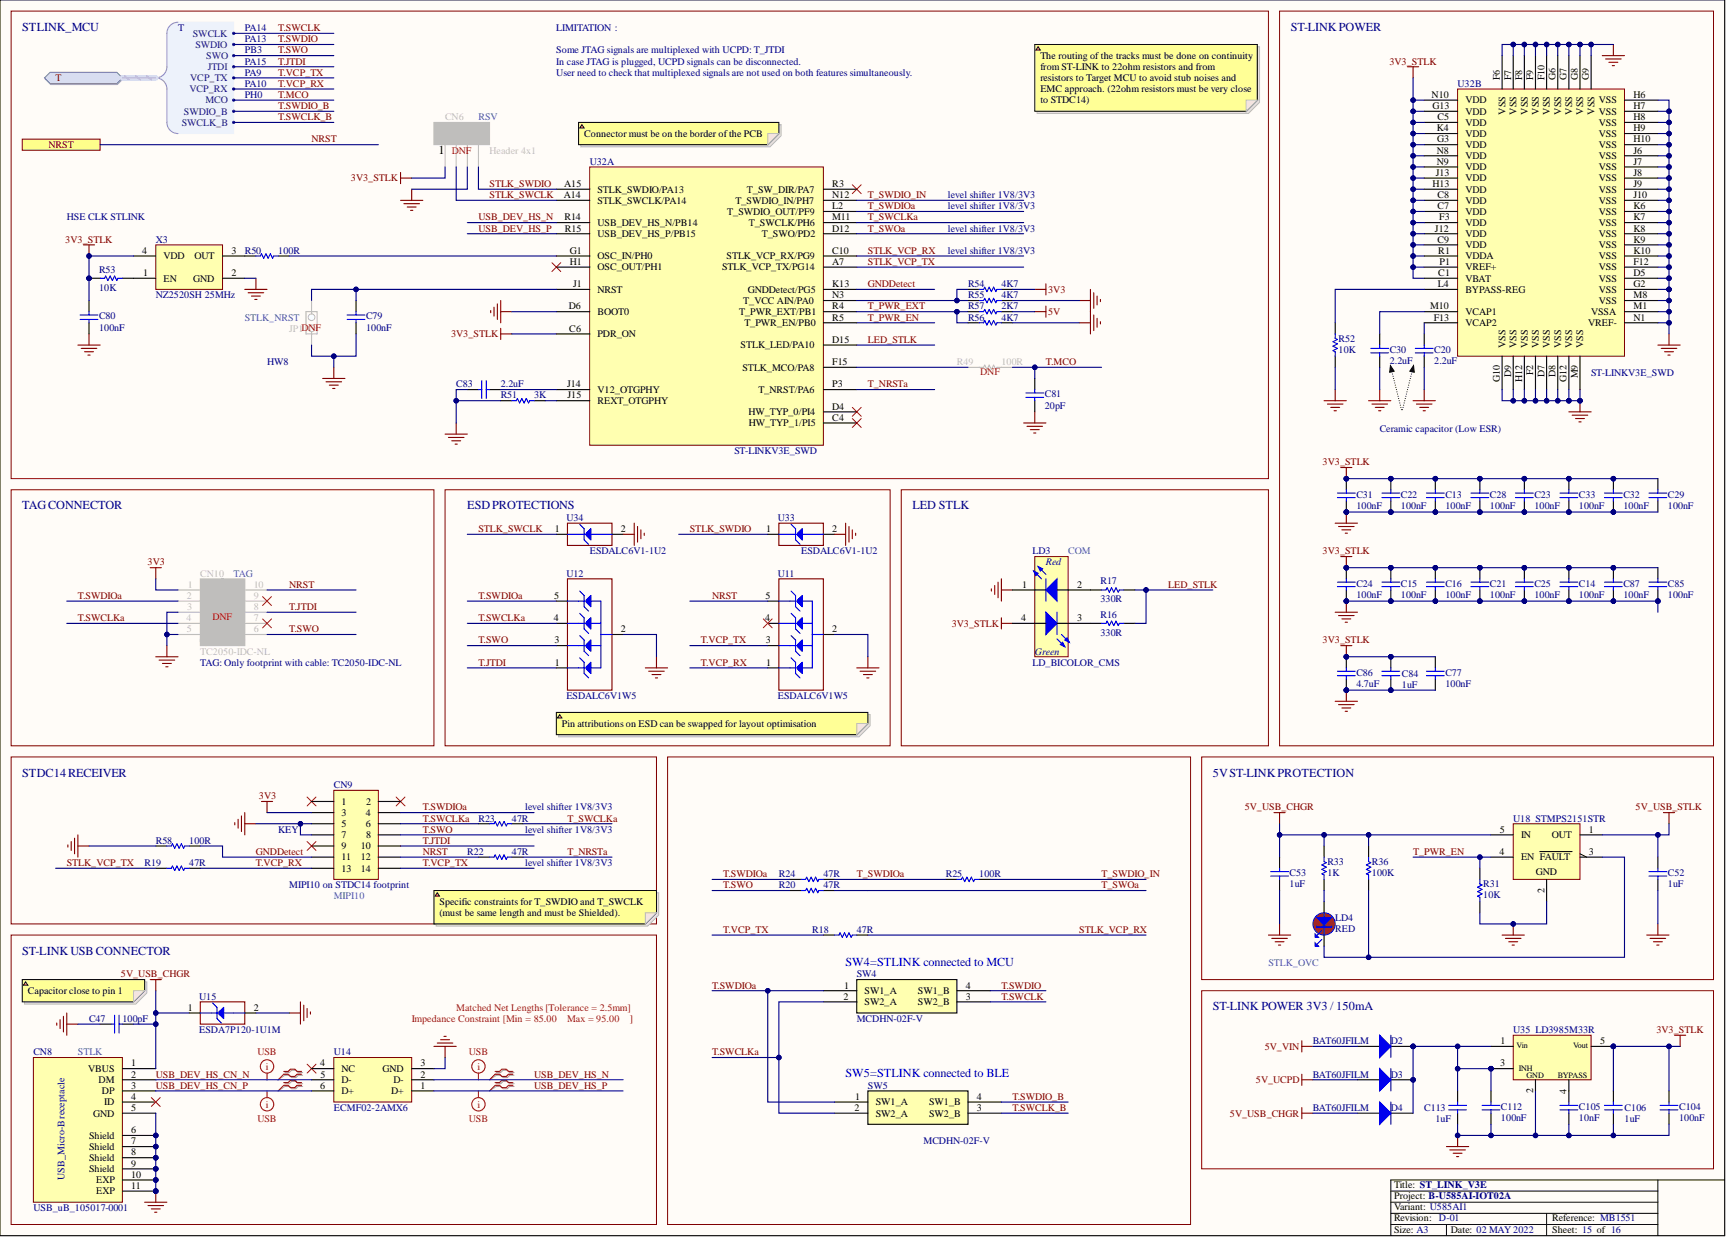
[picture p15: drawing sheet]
<svg xmlns="http://www.w3.org/2000/svg" width="393mm" height="282mm" viewBox="0 0 393 282" stroke-linecap="round" stroke-linejoin="round" font-family="sans-serif">
<defs><g id="words">
<g font-size="2.8" fill="#000080">
<text x="5.1" y="7">STLINK_MCU</text>
<text x="294.1" y="7">ST-LINK POWER</text>
<text x="5.1" y="116.1">TAGCONNECTOR</text>
<text x="106.5" y="116.1">ESDPROTECTIONS</text>
<text x="207.9" y="116.1">LED STLK</text>
<text x="5.1" y="177">STDC14RECEIVER</text>
<text x="276.4" y="177">5VST-LINK PROTECTION</text>
<text x="5.1" y="217.6">ST-LINK USB CONNECTOR</text>
<text x="276.4" y="230.2">ST-LINK POWER 3V3 / 150mA</text>
</g>
<text font-size="2.8" x="99.9" y="35.2">1</text>
<g font-size="2.8" fill="#00f">
<text x="192.7" y="220.1">SW4=STLINK connected to MCU</text>
<text x="192.7" y="245.5">SW5=STLINK connected to BLE</text>
</g>
<g font-size="2.3" fill="#000080">
<text x="40.6" y="7.1">T</text>
<text x="55.8" y="7.1">PA14</text>
<text x="55.8" y="9.6">PA13</text>
<text x="126.8" y="7.1">LIMITATION :</text>
<text x="55.8" y="12.2">PB3</text>
<text x="55.8" y="14.7">PA15</text>
<text x="55.8" y="17.2">PA9</text>
<text x="126.8" y="12.2">Some JTAG signals are multiplexed with UCPD: T_JTDI</text>
<text x="126.8" y="14.7">In case JTAG is plugged, UCPD signals can be disconnected.</text>
<text x="126.8" y="17.2">User need to check that multiplexed signals are not used on both features simultaneously.</text>
<text x="55.8" y="19.8">PA10</text>
<text x="55.8" y="22.3">PH0</text>
<text x="332.2" y="19.8">U32B</text>
<text x="134.4" y="37.5">U32A</text>
<text x="216" y="45.1">level shifter 1V8/3V3</text>
<text x="216" y="47.7">level shifter 1V8/3V3</text>
<text x="15.2" y="50.2">HSE CLK STLINK</text>
<text x="216" y="52.8">level shifter 1V8/3V3</text>
<text x="35.5" y="55.3">X3</text>
<text x="55.8" y="57.8">R50</text>
<text x="63.4" y="57.8">100R</text>
<text x="216" y="57.8">level shifter 1V8/3V3</text>
<text x="22.6" y="62.1">R53</text>
<text x="220.6" y="65.4">R54</text>
<text x="228.2" y="65.4">4K7</text>
<text x="22.6" y="66.2">10K</text>
<text x="35.5" y="68">NZ2520SH 25MHz</text>
<text x="220.6" y="70.5">R57</text>
<text x="220.6" y="68">R55</text>
<text x="228.2" y="70.5">2K7</text>
<text x="228.2" y="68">4K7</text>
<text x="22.6" y="75.3">100nF</text>
<text x="22.6" y="72.8">C80</text>
<text x="83.4" y="75.3">100nF</text>
<text x="83.4" y="72.8">C79</text>
<text x="220.6" y="73">R56</text>
<text x="228.2" y="73">4K7</text>
<text x="305" y="77.9">R52</text>
<text x="60.9" y="83.2">HW8</text>
<text x="305" y="80.4">10K</text>
<text x="316.7" y="82.9">2.2uF</text>
<text x="316.7" y="80.4">C30</text>
<text x="326.9" y="82.9">2.2uF</text>
<text x="326.9" y="80.4">C20</text>
<text x="104" y="88.3">C83</text>
<text x="114.1" y="88.3">2.2uF</text>
<text x="362.6" y="85.7">ST-LINKV3E_SWD</text>
<text x="114.1" y="90.8">R51</text>
<text x="121.7" y="90.8">3K</text>
<text x="238.1" y="93.1">20pF</text>
<text x="238.1" y="90.5">C81</text>
<text x="314.4" y="98.4">Ceramic capacitor (Low ESR)</text>
<text x="167.4" y="103.5">ST-LINKV3E_SWD</text>
<text x="309.1" y="113.4">C31</text>
<text x="319.2" y="113.4">C22</text>
<text x="329.4" y="113.4">C13</text>
<text x="339.5" y="113.4">C28</text>
<text x="349.7" y="113.4">C23</text>
<text x="359.8" y="113.4">C33</text>
<text x="370" y="113.4">C32</text>
<text x="380.1" y="113.4">C29</text>
<text x="129.1" y="118.7">U34</text>
<text x="177.2" y="118.7">U33</text>
<text x="309.1" y="115.9">100nF</text>
<text x="319.2" y="115.9">100nF</text>
<text x="329.4" y="115.9">100nF</text>
<text x="339.5" y="115.9">100nF</text>
<text x="349.7" y="115.9">100nF</text>
<text x="359.8" y="115.9">100nF</text>
<text x="370" y="115.9">100nF</text>
<text x="380.1" y="115.9">100nF</text>
<text x="129.1" y="131.4">U12</text>
<text x="134.4" y="126.3">ESDALC6V1-1U2</text>
<text x="177.2" y="131.4">U11</text>
<text x="182.6" y="126.3">ESDALC6V1-1U2</text>
<text x="235.3" y="126.3">LD3</text>
<text x="238.4" y="128.9">Red</text>
<text x="250.8" y="137.2">330R</text>
<text x="250.8" y="133.2">R17</text>
<text x="309.1" y="136.2">100nF</text>
<text x="309.1" y="133.7">C24</text>
<text x="319.2" y="136.2">100nF</text>
<text x="319.2" y="133.7">C15</text>
<text x="329.4" y="136.2">100nF</text>
<text x="329.4" y="133.7">C16</text>
<text x="339.5" y="136.2">100nF</text>
<text x="339.5" y="133.7">C21</text>
<text x="349.7" y="136.2">100nF</text>
<text x="349.7" y="133.7">C25</text>
<text x="359.8" y="136.2">100nF</text>
<text x="359.8" y="133.7">C14</text>
<text x="370" y="136.2">100nF</text>
<text x="370" y="133.7">C87</text>
<text x="380.1" y="136.2">100nF</text>
<text x="380.1" y="133.7">C85</text>
<text x="250.8" y="140.8">R16</text>
<text x="235.8" y="149.1">Green</text>
<text x="250.8" y="144.8">330R</text>
<text x="45.6" y="151.7">TAG: Only footprint with cable: TC2050-IDC-NL</text>
<text x="235.3" y="151.7">LD_BICOLOR_CMS</text>
<text x="309.1" y="154">C86</text>
<text x="319.5" y="154.2">C84</text>
<text x="329.4" y="154">C77</text>
<text x="129.1" y="159.3">ESDALC6V1W5</text>
<text x="177.2" y="159.3">ESDALC6V1W5</text>
<text x="309.1" y="156.5">4.7uF</text>
<text x="319.5" y="156.8">1uF</text>
<text x="329.4" y="156.5">100nF</text>
<text x="76.1" y="179.6">CN9</text>
<text x="119.7" y="184.7">level shifter 1V8/3V3</text>
<text x="63.4" y="189.7">KEY</text>
<text x="109" y="187.2">R23</text>
<text x="116.6" y="187.2">47R</text>
<text x="119.7" y="189.7">level shifter 1V8/3V3</text>
<text x="344.9" y="187.2">U18 STMPS2151STR</text>
<text x="33" y="197.3">R19</text>
<text x="35.5" y="192.3">R58</text>
<text x="43.1" y="192.3">100R</text>
<text x="43.1" y="197.3">47R</text>
<text x="106.5" y="194.8">R22</text>
<text x="116.6" y="194.8">47R</text>
<text x="119.7" y="197.3">level shifter 1V8/3V3</text>
<text x="302.5" y="197.1">R33</text>
<text x="312.7" y="197.1">R36</text>
<text x="65.9" y="202.4">MIPI10 on STDC14 footprint</text>
<text x="177.5" y="199.9">R24</text>
<text x="177.5" y="202.4">R20</text>
<text x="187.6" y="199.9">47R</text>
<text x="187.6" y="202.4">47R</text>
<text x="215.5" y="199.9">R25</text>
<text x="223.1" y="199.9">100R</text>
<text x="293.9" y="202.2">1uF</text>
<text x="293.9" y="199.6">C53</text>
<text x="302.5" y="199.6">1K</text>
<text x="312.7" y="199.6">100K</text>
<text x="338" y="202.2">R31</text>
<text x="380.1" y="202.2">1uF</text>
<text x="380.1" y="199.6">C52</text>
<text x="304.3" y="209.8">LD4</text>
<text x="338" y="204.7">10K</text>
<text x="185.1" y="212.6">R18</text>
<text x="195.2" y="212.6">47R</text>
<text x="304.3" y="212.3">RED</text>
<text x="45.4" y="227.8">U15</text>
<text x="195.2" y="222.7">SW4</text>
<text x="20.3" y="232.9">C47</text>
<text x="27.9" y="232.9">100pF</text>
<text x="195.2" y="232.9">MCDHN-02F-V</text>
<text x="45.4" y="235.4">ESDA7P120-1U1M</text>
<text x="299.2" y="237.9">BAT60JFILM</text>
<text x="317" y="237.9">D2</text>
<text x="344.9" y="235.4">U35 LD3985M33R</text>
<text x="7.6" y="240.5">CN8</text>
<text x="76.1" y="240.5">U14</text>
<text x="299.2" y="245.5">BAT60JFILM</text>
<text x="317" y="245.5">D3</text>
<text x="197.8" y="248.1">SW5</text>
<text x="76.1" y="253.1">ECMF02-2AMX6</text>
<text x="299.2" y="253.1">BAT60JFILM</text>
<text x="317" y="253.1">D4</text>
<text x="324.6" y="253.1">C113</text>
<text x="327.1" y="255.7">1uF</text>
<text x="342.1" y="255.4">100nF</text>
<text x="342.1" y="252.9">C112</text>
<text x="359.8" y="255.4">10nF</text>
<text x="359.8" y="252.9">C105</text>
<text x="370.2" y="255.7">1uF</text>
<text x="370.2" y="253.1">C106</text>
<text x="382.6" y="255.4">100nF</text>
<text x="382.6" y="252.9">C104</text>
<text x="210.5" y="260.8">MCDHN-02F-V</text>
<text x="14.7" y="268.9" transform="rotate(-90 14.7 268.9)">USB_Micro-Breceptacle</text>
<text x="7.6" y="276">USB_uB_105017-0001</text>
</g>
<g font-size="2.3" fill="#003a70">
<text x="44" y="8.4">SWCLK</text>
<text x="44.5" y="10.9">SWDIO</text>
<text x="47" y="13.4">SWO</text>
<text x="47.3" y="16">JTDI</text>
<text x="43.2" y="21">VCP_RX</text>
<text x="43.4" y="18.5">VCP_TX</text>
<text x="46.8" y="23.6">MCO</text>
<text x="41.4" y="28.7">SWCLK_B</text>
<text x="41.9" y="26.1">SWDIO_B</text>
</g>
<g font-size="2.3" fill="#800000">
<text x="63.4" y="7.1">T.SWCLK</text>
<text x="63.4" y="9.6">T.SWDIO</text>
<text x="63.4" y="12.2">T.SWO</text>
<text x="63.4" y="17.2">T.VCP_TX</text>
<text x="63.4" y="14.7">T.JTDI</text>
<text x="316.6" y="14.7">3V3_STLK</text>
<text x="12.7" y="18.5">T</text>
<text x="63.4" y="19.8">T.VCP_RX</text>
<text x="63.4" y="22.3">T.MCO</text>
<text x="63.4" y="24.9">T.SWDIO_B</text>
<text x="63.4" y="27.4">T.SWCLK_B</text>
<text x="11.1" y="33.7">NRST</text>
<text x="71" y="32.5">NRST</text>
<text x="80" y="41.3">3V3_STLK</text>
<text x="111.6" y="42.6">STLK_SWDIO</text>
<text x="111.6" y="45.1">STLK_SWCLK</text>
<text x="197.8" y="45.1">T_SWDIO_IN</text>
<text x="197.8" y="47.7">T_SWDIOa</text>
<text x="109" y="50.2">USB_DEV_HS_N</text>
<text x="109" y="52.8">USB_DEV_HS_P</text>
<text x="197.8" y="50.2">T_SWCLKa</text>
<text x="197.8" y="52.8">T_SWOa</text>
<text x="14.9" y="55.3">3V3_STLK</text>
<text x="197.8" y="57.8">STLK_VCP_RX</text>
<text x="197.8" y="65.4">GNDDetect</text>
<text x="197.8" y="60.4">STLK_VCP_TX</text>
<text x="197.8" y="70.5">T_PWR_EXT</text>
<text x="238.9" y="71.8">5V</text>
<text x="238.9" y="66.7">3V3</text>
<text x="102.8" y="76.9">3V3_STLK</text>
<text x="197.8" y="73">T_PWR_EN</text>
<text x="197.8" y="78.1">LED_STLK</text>
<text x="238.4" y="83.2">T.MCO</text>
<text x="197.8" y="88.3">T_NRSTa</text>
<text x="301.4" y="106">3V3_STLK</text>
<text x="109" y="121.2">STLK_SWCLK</text>
<text x="157.2" y="121.2">STLK_SWDIO</text>
<text x="33.6" y="128.9">3V3</text>
<text x="301.4" y="126.3">3V3_STLK</text>
<text x="17.8" y="136.5">T.SWDIOa</text>
<text x="65.9" y="133.9">NRST</text>
<text x="109" y="136.5">T.SWDIOa</text>
<text x="162.3" y="136.5">NRST</text>
<text x="266.2" y="133.9">LED_STLK</text>
<text x="17.8" y="141.5">T.SWCLKa</text>
<text x="65.9" y="139">T.JTDI</text>
<text x="109" y="141.5">T.SWCLKa</text>
<text x="216.9" y="142.8">3V3_STLK</text>
<text x="65.9" y="144.1">T.SWO</text>
<text x="109" y="146.6">T.SWO</text>
<text x="159.7" y="146.6">T.VCP_TX</text>
<text x="301.4" y="146.6">3V3_STLK</text>
<text x="109" y="151.7">T.JTDI</text>
<text x="159.7" y="151.7">T.VCP_RX</text>
<text x="59" y="182.1">3V3</text>
<text x="96.4" y="184.7">T.SWDIOa</text>
<text x="283.7" y="184.7">5V_USB_CHGR</text>
<text x="372.7" y="184.7">5V_USB_STLK</text>
<text x="96.4" y="189.7">T.SWO</text>
<text x="96.4" y="187.2">T.SWCLKa</text>
<text x="129.3" y="187.2">T_SWCLKa</text>
<text x="15.2" y="197.3">STLK_VCP_TX</text>
<text x="58.3" y="194.8">GNDDetect</text>
<text x="58.3" y="197.3">T.VCP_RX</text>
<text x="96.4" y="194.8">NRST</text>
<text x="96.4" y="197.3">T.VCP_TX</text>
<text x="96.4" y="192.3">T.JTDI</text>
<text x="129.3" y="194.8">T_NRSTa</text>
<text x="322" y="194.8">T_PWR_EN</text>
<text x="164.8" y="202.4">T.SWO</text>
<text x="164.8" y="199.9">T.SWDIOa</text>
<text x="195.2" y="199.9">T_SWDIOa</text>
<text x="251" y="202.4">T_SWOa</text>
<text x="251" y="199.9">T_SWDIO_IN</text>
<text x="164.8" y="212.6">T.VCP_TX</text>
<text x="246" y="212.6">STLK_VCP_RX</text>
<text x="27.6" y="222.7">5V_USB_CHGR</text>
<text x="162.3" y="225.2">T.SWDIOa</text>
<text x="228.2" y="227.8">T.SWCLK</text>
<text x="228.2" y="225.2">T.SWDIO</text>
<text x="288.2" y="239.2">5V_VIN</text>
<text x="377.5" y="235.4">3V3_STLK</text>
<text x="35.5" y="245.5">USB_DEV_HS_CN_N</text>
<text x="121.7" y="245.5">USB_DEV_HS_N</text>
<text x="162.3" y="240.5">T.SWCLKa</text>
<text x="35.5" y="248.1">USB_DEV_HS_CN_P</text>
<text x="121.7" y="248.1">USB_DEV_HS_P</text>
<text x="230.7" y="250.6">T.SWDIO_B</text>
<text x="286.2" y="246.8">5V_UCPD</text>
<text x="230.7" y="253.1">T.SWCLK_B</text>
<text x="280.3" y="254.4">5V_USB_CHGR</text>
</g>
<g font-size="2.3">
<text x="237.1" y="13.4">The routing of the tracks must be done on continuity</text>
<text x="237.1" y="16">from ST-LINK to 22ohm resistors and from</text>
<text x="237.1" y="18.5">resistors to Target MCU to avoid stub noises and</text>
<text x="237.1" y="21">EMC approach. (22ohm resistors must be very close</text>
<text x="237.1" y="23.6">to STDC14)</text>
<text x="326.3" y="22.3">N10</text>
<text x="334" y="23.6">VDD</text>
<text x="341.8" y="18.3" transform="rotate(-90 341.8 18.3)">F6</text>
<text x="344.3" y="18.3" transform="rotate(-90 344.3 18.3)">F7</text>
<text x="346.9" y="18.3" transform="rotate(-90 346.9 18.3)">F8</text>
<text x="349.4" y="18.3" transform="rotate(-90 349.4 18.3)">F9</text>
<text x="352" y="18.3" transform="rotate(-90 352 18.3)">F10</text>
<text x="354.5" y="18.3" transform="rotate(-90 354.5 18.3)">G6</text>
<text x="357" y="18.3" transform="rotate(-90 357 18.3)">G7</text>
<text x="359.6" y="18.3" transform="rotate(-90 359.6 18.3)">G8</text>
<text x="362.1" y="18.3" transform="rotate(-90 362.1 18.3)">G9</text>
<text x="364.4" y="23.6">VSS</text>
<text x="372.2" y="22.3">H6</text>
<text x="326.4" y="24.9">G13</text>
<text x="327.4" y="29.9">K4</text>
<text x="327.6" y="27.4">C5</text>
<text x="334" y="28.7">VDD</text>
<text x="334" y="26.1">VDD</text>
<text x="343.1" y="26.1" transform="rotate(-90 343.1 26.1)">VSS</text>
<text x="345.6" y="26.1" transform="rotate(-90 345.6 26.1)">VSS</text>
<text x="348.2" y="26.1" transform="rotate(-90 348.2 26.1)">VSS</text>
<text x="350.7" y="26.1" transform="rotate(-90 350.7 26.1)">VSS</text>
<text x="353.2" y="26.1" transform="rotate(-90 353.2 26.1)">VSS</text>
<text x="355.8" y="26.1" transform="rotate(-90 355.8 26.1)">VSS</text>
<text x="358.3" y="26.1" transform="rotate(-90 358.3 26.1)">VSS</text>
<text x="360.8" y="26.1" transform="rotate(-90 360.8 26.1)">VSS</text>
<text x="363.4" y="26.1" transform="rotate(-90 363.4 26.1)">VSS</text>
<text x="364.4" y="26.1">VSS</text>
<text x="364.4" y="28.7">VSS</text>
<text x="372.2" y="29.9">H9</text>
<text x="372.2" y="24.9">H7</text>
<text x="372.2" y="27.4">H8</text>
<text x="133.1" y="31.2">Connector must be on the border ofthe PCB</text>
<text x="327.4" y="35">N8</text>
<text x="327.5" y="32.5">G3</text>
<text x="334" y="31.2">VDD</text>
<text x="334" y="33.7">VDD</text>
<text x="364.4" y="31.2">VSS</text>
<text x="364.4" y="33.7">VSS</text>
<text x="372.2" y="32.5">H10</text>
<text x="372.2" y="35">J6</text>
<text x="327.2" y="40.1">J13</text>
<text x="327.4" y="37.5">N9</text>
<text x="334" y="36.3">VDD</text>
<text x="334" y="38.8">VDD</text>
<text x="334" y="41.3">VDD</text>
<text x="364.4" y="36.3">VSS</text>
<text x="364.4" y="38.8">VSS</text>
<text x="364.4" y="41.3">VSS</text>
<text x="372.2" y="37.5">J7</text>
<text x="372.2" y="40.1">J8</text>
<text x="128.5" y="45.1">A14</text>
<text x="128.6" y="42.6">A15</text>
<text x="136.2" y="43.9">STLK_SWDIO/PA13</text>
<text x="136.2" y="46.4">STLK_SWCLK/PA14</text>
<text x="167.6" y="46.4">T_SWDIO_IN/PH7</text>
<text x="170.2" y="43.9">T_SW_DIR/PA7</text>
<text x="189.7" y="45.1">N12</text>
<text x="189.7" y="47.7">L2</text>
<text x="189.7" y="42.6">R3</text>
<text x="326.4" y="42.6">H13</text>
<text x="327.6" y="45.1">C8</text>
<text x="327.6" y="47.7">C7</text>
<text x="334" y="46.4">VDD</text>
<text x="334" y="43.9">VDD</text>
<text x="364.4" y="43.9">VSS</text>
<text x="364.4" y="46.4">VSS</text>
<text x="372.2" y="42.6">J9</text>
<text x="372.2" y="45.1">J10</text>
<text x="372.2" y="47.7">K6</text>
<text x="128.6" y="50.2">R14</text>
<text x="128.7" y="52.8">R15</text>
<text x="136.2" y="51.5">USB_DEV_HS_N/PB14</text>
<text x="165.8" y="48.9">T_SWDIO_OUT/PF9</text>
<text x="170.7" y="51.5">T_SWCLK/PH6</text>
<text x="189.7" y="50.2">M11</text>
<text x="189.7" y="52.8">D12</text>
<text x="327" y="52.8">J12</text>
<text x="328" y="50.2">F3</text>
<text x="334" y="48.9">VDD</text>
<text x="334" y="51.5">VDD</text>
<text x="364.4" y="48.9">VSS</text>
<text x="364.4" y="51.5">VSS</text>
<text x="372.2" y="50.2">K7</text>
<text x="372.2" y="52.8">K8</text>
<text x="32.4" y="57.8">4</text>
<text x="37.3" y="59.1">VDD</text>
<text x="44.3" y="59.1">OUT</text>
<text x="52.7" y="57.8">3</text>
<text x="129.8" y="57.8">G1</text>
<text x="136.2" y="54">USB_DEV_HS_P/PB15</text>
<text x="136.2" y="59.1">OSC_IN/PH0</text>
<text x="165.6" y="59.1">STLK_VCP_RX/PG9</text>
<text x="173.6" y="54">T_SWO/PD2</text>
<text x="189.7" y="57.8">C10</text>
<text x="327.6" y="55.3">C9</text>
<text x="327.8" y="57.8">R1</text>
<text x="334" y="59.1">VDDA</text>
<text x="334" y="54">VDD</text>
<text x="334" y="56.6">VDD</text>
<text x="364.4" y="54">VSS</text>
<text x="364.4" y="56.6">VSS</text>
<text x="364.4" y="59.1">VSS</text>
<text x="372.2" y="55.3">K9</text>
<text x="372.2" y="57.8">K10</text>
<text x="32.6" y="62.9">1</text>
<text x="37.3" y="64.2">EN</text>
<text x="44" y="64.2">GND</text>
<text x="52.7" y="62.9">2</text>
<text x="129.8" y="60.4">H1</text>
<text x="130.6" y="65.4">J1</text>
<text x="136.2" y="61.6">OSC_OUT/PH1</text>
<text x="164.6" y="61.6">STLK_VCP_TX/PG14</text>
<text x="189.7" y="60.4">A7</text>
<text x="189.7" y="65.4">K13</text>
<text x="327.7" y="65.4">L4</text>
<text x="327.8" y="62.9">C1</text>
<text x="328" y="60.4">P1</text>
<text x="334" y="64.2">VBAT</text>
<text x="334" y="61.6">VREF+</text>
<text x="364.4" y="61.6">VSS</text>
<text x="364.4" y="64.2">VSS</text>
<text x="372.2" y="60.4">F12</text>
<text x="372.2" y="62.9">D5</text>
<text x="372.2" y="65.4">G2</text>
<text x="129.7" y="70.5">D6</text>
<text x="136.2" y="66.7">NRST</text>
<text x="136.2" y="71.8">BOOT0</text>
<text x="168.5" y="71.8">T_PWR_EXT/PB1</text>
<text x="169.4" y="69.2">T_VCC AIN/PA0</text>
<text x="170.4" y="66.7">GNDDetect/PG5</text>
<text x="189.7" y="68">N3</text>
<text x="189.7" y="70.5">R4</text>
<text x="325.9" y="70.5">M10</text>
<text x="334" y="71.8">VCAP1</text>
<text x="334" y="66.7">BYPASS-REG</text>
<text x="362.6" y="71.8">VSSA</text>
<text x="364.4" y="66.7">VSS</text>
<text x="364.4" y="69.2">VSS</text>
<text x="372.2" y="70.5">M1</text>
<text x="372.2" y="68">M8</text>
<text x="129.7" y="75.6">C6</text>
<text x="136.2" y="76.9">PDR_ON</text>
<text x="169.6" y="74.3">T_PWR_EN/PB0</text>
<text x="189.7" y="73">R5</text>
<text x="326.8" y="73">F13</text>
<text x="334" y="74.3">VCAP2</text>
<text x="361.9" y="74.3">VREF-</text>
<text x="372.2" y="73">N1</text>
<text x="168.8" y="79.4">STLK_LED/PA10</text>
<text x="189.7" y="83.2">F15</text>
<text x="189.7" y="78.1">D15</text>
<text x="343.1" y="79.4" transform="rotate(-90 343.1 79.4)">VSS</text>
<text x="345.6" y="79.4" transform="rotate(-90 345.6 79.4)">VSS</text>
<text x="348.2" y="79.4" transform="rotate(-90 348.2 79.4)">VSS</text>
<text x="350.7" y="79.4" transform="rotate(-90 350.7 79.4)">VSS</text>
<text x="353.2" y="79.4" transform="rotate(-90 353.2 79.4)">VSS</text>
<text x="355.8" y="79.4" transform="rotate(-90 355.8 79.4)">VSS</text>
<text x="358.3" y="79.4" transform="rotate(-90 358.3 79.4)">VSS</text>
<text x="360.8" y="79.4" transform="rotate(-90 360.8 79.4)">VSS</text>
<text x="129.2" y="88.3">J14</text>
<text x="136.2" y="89.5">V12_OTGPHY</text>
<text x="169.2" y="84.5">STLK_MCO/PA8</text>
<text x="172.9" y="89.5">T_NRST/PA6</text>
<text x="189.7" y="88.3">P3</text>
<text x="341.8" y="87.1" transform="rotate(-90 341.8 87.1)">G10</text>
<text x="344.3" y="85.9" transform="rotate(-90 344.3 85.9)">D9</text>
<text x="346.9" y="87.1" transform="rotate(-90 346.9 87.1)">H12</text>
<text x="349.4" y="85.5" transform="rotate(-90 349.4 85.5)">F2</text>
<text x="352" y="85.9" transform="rotate(-90 352 85.9)">D7</text>
<text x="354.5" y="85.9" transform="rotate(-90 354.5 85.9)">D8</text>
<text x="357" y="87.1" transform="rotate(-90 357 87.1)">G12</text>
<text x="359.6" y="86.2" transform="rotate(-90 359.6 86.2)">M9</text>
<text x="129.3" y="90.8">J15</text>
<text x="136.2" y="92.1">REXT_OTGPHY</text>
<text x="170.6" y="94.6">HW_TYP_0/PI4</text>
<text x="189.7" y="93.3">D4</text>
<text x="189.7" y="95.9">C4</text>
<text x="170.7" y="97.1">HW_TYP_1/PI5</text>
<text x="126.4" y="121.2">1</text>
<text x="141.5" y="121.2">2</text>
<text x="174.6" y="121.2">1</text>
<text x="189.7" y="121.2">2</text>
<text x="126.3" y="136.5">5</text>
<text x="174.5" y="136.5">5</text>
<text x="232.9" y="133.9">1</text>
<text x="245.5" y="133.9">2</text>
<text x="126.2" y="141.5">4</text>
<text x="174.4" y="141.5">4</text>
<text x="232.7" y="141.5">4</text>
<text x="245.5" y="141.5">3</text>
<text x="126.4" y="146.6">3</text>
<text x="141.5" y="144.1">2</text>
<text x="174.5" y="146.6">3</text>
<text x="189.7" y="144.1">2</text>
<text x="126.4" y="151.7">1</text>
<text x="174.6" y="151.7">1</text>
<text x="128.1" y="165.6">Pin attributions on ESD can be swapped for layout optimisation</text>
<text x="77.8" y="183.4">1</text>
<text x="77.8" y="185.9">3</text>
<text x="83.3" y="185.9">4</text>
<text x="83.4" y="183.4">2</text>
<text x="77.8" y="188.5">5</text>
<text x="77.8" y="191">7</text>
<text x="83.3" y="188.5">6</text>
<text x="83.4" y="191">8</text>
<text x="341.8" y="189.7">5</text>
<text x="346.6" y="191">IN</text>
<text x="353.6" y="191">OUT</text>
<text x="362.1" y="189.7">1</text>
<text x="77.8" y="193.5">9</text>
<text x="77.8" y="196.1">11</text>
<text x="82.2" y="193.5">10</text>
<text x="82.2" y="196.1">12</text>
<text x="341.7" y="194.8">4</text>
<text x="346.6" y="196.1">EN FAULT</text>
<text x="362.1" y="194.8">3</text>
<text x="77.8" y="198.6">13</text>
<text x="82.2" y="198.6">14</text>
<text x="350" y="199.4">GND</text>
<text x="352" y="203.4" transform="rotate(-90 352 203.4)">2</text>
<text x="100.2" y="206.2">Specific constraints for T_SWDIO and T_SWCLK</text>
<text x="100.2" y="208.8">(must be same length and must be Shielded).</text>
<text x="6.3" y="226.5">Capacitor close to pin 1</text>
<text x="192.2" y="227.8">2</text>
<text x="192.4" y="225.2">1</text>
<text x="197" y="226.5">SW1_A</text>
<text x="209.2" y="226.5">SW1_B</text>
<text x="220.1" y="227.8">3</text>
<text x="220.1" y="225.2">4</text>
<text x="42.8" y="230.3">1</text>
<text x="57.8" y="230.3">2</text>
<text x="197" y="229">SW2_A</text>
<text x="209.2" y="229">SW2_B</text>
<text x="342" y="237.9">1</text>
<text x="364.6" y="237.9">5</text>
<text x="20.1" y="244.3">VBUS</text>
<text x="29.9" y="243">1</text>
<text x="29.9" y="245.5">2</text>
<text x="72.9" y="243">4</text>
<text x="73" y="245.5">5</text>
<text x="77.8" y="244.3">NC</text>
<text x="87.1" y="244.3">GND</text>
<text x="95.8" y="243">3</text>
<text x="95.8" y="245.5">2</text>
<text x="341.9" y="243">3</text>
<text x="22.5" y="246.8">DM</text>
<text x="23.2" y="249.3">DP</text>
<text x="23.8" y="251.9">ID</text>
<text x="29.9" y="248.1">3</text>
<text x="29.9" y="250.6">4</text>
<text x="72.9" y="248.1">6</text>
<text x="77.8" y="246.8">D-</text>
<text x="77.8" y="249.3">D+</text>
<text x="89.2" y="249.3">D+</text>
<text x="89.7" y="246.8">D-</text>
<text x="95.8" y="248.1">1</text>
<text x="194.9" y="250.6">1</text>
<text x="199.6" y="251.9">SW1_A</text>
<text x="211.7" y="251.9">SW1_B</text>
<text x="222.6" y="250.6">4</text>
<text x="349.4" y="249.1" transform="rotate(-90 349.4 249.1)">2</text>
<text x="357" y="249.2" transform="rotate(-90 357 249.2)">4</text>
<text x="21.2" y="254.4">GND</text>
<text x="29.9" y="253.1">5</text>
<text x="194.7" y="253.1">2</text>
<text x="199.6" y="254.4">SW2_A</text>
<text x="211.7" y="254.4">SW2_B</text>
<text x="222.6" y="253.1">3</text>
<text x="20.3" y="259.5">Shield</text>
<text x="20.3" y="262">Shield</text>
<text x="29.9" y="258.2">6</text>
<text x="29.9" y="260.8">7</text>
<text x="29.9" y="263.3">8</text>
<text x="20.3" y="264.6">Shield</text>
<text x="20.3" y="267.1">Shield</text>
<text x="21.9" y="269.6">EXP</text>
<text x="29.9" y="265.8">9</text>
<text x="29.9" y="268.4">10</text>
<text x="21.9" y="272.2">EXP</text>
<text x="29.9" y="270.9">11</text>
<text x="317.7" y="270.7">Title: ST_LINK_V3E</text>
<text x="317.7" y="273.2">Project: B-U585AI-IOT02A</text>
<text x="317.7" y="275.7">Variant: U585AI1</text>
<text x="317.7" y="281.1">Size: A3</text>
<text x="317.7" y="278.3">Revision: D-01</text>
<text x="330.7" y="281.1">Date: 02 MAY2022</text>
<text x="353.7" y="278.3">Reference: MB1551</text>
<text x="353.7" y="281.1">Sheet: 15 of 16</text>
</g>
<g font-size="2.3" fill="#bfbebc">
<text x="101.4" y="27.4">CN6</text>
<text x="111.6" y="35">Header 4x1</text>
<text x="65.9" y="75.6">JP1D</text>
<text x="218.1" y="83.2">R49</text>
<text x="228.2" y="83.2">100R</text>
<text x="45.6" y="131.4">CN10</text>
<text x="42.6" y="136.5">2</text>
<text x="42.8" y="133.9">1</text>
<text x="57.8" y="133.9">10</text>
<text x="57.8" y="136.5">9</text>
<text x="42.5" y="141.5">4</text>
<text x="42.7" y="139">3</text>
<text x="57.8" y="139">8</text>
<text x="57.8" y="141.5">7</text>
<text x="42.6" y="144.1">5</text>
<text x="45.6" y="149.1">TC2050-IDC-NL</text>
<text x="57.8" y="144.1">6</text>
</g>
<g font-size="2.3" fill="#009cca">
<text x="109" y="27.4">RSV</text>
<text x="55.8" y="73">STLK_NRST</text>
<text x="53.2" y="131.4">TAG</text>
<text x="243.4" y="126.3">COM</text>
<text x="76.1" y="205">MIPI10</text>
<text x="289.1" y="220.2">STLK_OVC</text>
<text x="17.8" y="240.5">STLK</text>
</g>
<g font-size="2.3" fill="#f00">
<text x="102.9" y="35">D</text>
<text x="104.6" y="35">NF</text>
<text x="70.3" y="75.3">NF</text>
<text x="223.4" y="85.5">DNF</text>
<text x="48.4" y="141.3">DNF</text>
<text x="93.8" y="232.9">Impedance Constraint [Min = 85.00</text>
<text x="104" y="230.3">Matched Net Lengths [Tolerance = 2.5mm]</text>
<text x="129.2" y="232.9">Max = 95.00</text>
<text x="143.5" y="232.9">]</text>
<text x="58.7" y="240.5">USB</text>
<text x="60.6" y="243.8">i</text>
<text x="106.8" y="240.5">USB</text>
<text x="108.8" y="243.8">i</text>
<text x="58.7" y="255.7">USB</text>
<text x="60.6" y="252.4">i</text>
<text x="106.8" y="255.7">USB</text>
<text x="108.8" y="252.4">i</text>
</g>
<g font-size="1.9">
<text x="345.6" y="238.8">Vin</text>
<text x="358.5" y="238.8">Vout</text>
<text x="346.1" y="244.1">INH</text>
<text x="347.9" y="245.6">GND</text>
<text x="355" y="245.6">BYPASS</text>
</g>
</g></defs>
<path d="M0 0h393v281.6h-393z" fill-rule="evenodd" fill="#fffcf8"/>
<path d="M0 0h393v281.6h-393z" fill="none" stroke="#000" stroke-width=".23"/>
<path d="M0 0h393v281.6h-393z" fill-rule="evenodd" fill="#fffcf8"/>
<path d="M0 0h393v281.6h-393zM317 271.4h60.8M317 273.9h60.8M317 279h60.8M317 276.5h60.8M329.6 279v2.6M352.5 276.5v5.1M377.8 268.9v12.7M393 268.9h-76v12.7" fill="none" stroke="#000" stroke-width=".23"/>
<path d="M296.7 237.2v2.5M296.7 238.4h2.5M296.7 252.4v2.5M296.7 253.7h2.5" fill="none" stroke="#800000" stroke-width=".25"/>
<path d="M309.4 253.7h5M317 253.7h5" fill="none" stroke="#000" stroke-width=".25"/>
<path d="M314.4 251.1l2.6 2.6-2.6 2.5z" fill="#00f"/>
<path d="M314.4 251.1l2.6 2.6-2.6 2.5zM317 251.1v5.1" fill="none" stroke="#00f" stroke-width=".25"/>
<circle cx="322" cy="238.4" r=".51" fill="#000080"/>
<circle cx="322" cy="238.4" r=".51" fill="none" stroke="#000080" stroke-width=".23"/>
<path d="M309.4 238.4h5M317 238.4h5" fill="none" stroke="#000" stroke-width=".25"/>
<circle cx="322" cy="238.4" r=".51" fill="#000080"/>
<circle cx="322" cy="238.4" r=".51" fill="none" stroke="#000080" stroke-width=".23"/>
<path d="M314.4 235.9l2.6 2.5-2.6 2.6z" fill="#00f"/>
<path d="M314.4 235.9l2.6 2.5-2.6 2.6zM317 235.9v5.1" fill="none" stroke="#00f" stroke-width=".25"/>
<circle cx="322" cy="246" r=".51" fill="#000080"/>
<circle cx="322" cy="246" r=".51" fill="none" stroke="#000080" stroke-width=".23"/>
<path d="M309.4 246h5M317 246h5" fill="none" stroke="#000" stroke-width=".25"/>
<circle cx="322" cy="246" r=".51" fill="#000080"/>
<circle cx="322" cy="246" r=".51" fill="none" stroke="#000080" stroke-width=".23"/>
<path d="M314.4 243.5l2.6 2.5-2.6 2.6z" fill="#00f"/>
<path d="M314.4 243.5l2.6 2.5-2.6 2.6zM317 243.5v5.1" fill="none" stroke="#00f" stroke-width=".25"/>
<path d="M290.3 185.2h2.6M291.6 185.2v2.5M289.1 213.1h5M289.8 213.8h3.6M290.6 214.6h2M291.4 215.4h.5M291.6 210.5v2.6M342.3 213.1h5.1M343.1 213.8h3.5M343.8 214.6h2.1M344.6 215.4h.5M344.9 210.5v2.6" fill="none" stroke="#800000" stroke-width=".25"/>
<circle cx="344.9" cy="210.5" r=".51" fill="#000080"/>
<circle cx="344.9" cy="210.5" r=".51" fill="none" stroke="#000080" stroke-width=".23"/>
<path d="M379.1 185.2h2.5M380.4 185.2v2.5" fill="none" stroke="#800000" stroke-width=".25"/>
<circle cx="301.8" cy="210.5" r="2.54" fill="#f00"/>
<circle cx="301.8" cy="210.5" r="2.54" fill="none" stroke="#00f" stroke-width=".23"/>
<path d="M301.2 212.1l-1 1M301.2 214.1l-1 1" fill="none" stroke="#00f" stroke-width=".25"/>
<path d="M299.7 212.8l.8 .8h-.8z" fill="#00f"/>
<path d="M299.7 212.8l.8 .8h-.8z" fill="none" stroke="#00f" stroke-width=".25"/>
<path d="M299.7 214.8l.8 .8h-.8z" fill="#00f"/>
<g fill="none" stroke="#00f" stroke-width=".25">
<path d="M299.7 214.8l.8 .8h-.8zM300 211h3.5v.3h-3.5zM300.2 209.3h3.1M300.5 209v.5h2.5v-.5M300.7 209v.8h2.1v-.8M301 209v1h1.5v-1M301.2 209v1.3h1.1v-1.3M301.5 209v1.5M301.5 211v.3M301.5 210.5l-1.5-1.5h3.5l-1.5 1.5M301.5 210.5h.5M301.7 208v5.1"/>
<path d="M302 209v1.5M302 211v.3"/>
</g>
<path d="M301.7 205.5v2.5M301.7 213.1v2.5" fill="none" stroke="#000" stroke-width=".25"/>
<path d="M375.3 213.1h5.1M376 213.8h3.6M376.8 214.6h2M377.6 215.4h.5M377.8 210.5v2.6M98.9 238.4h5.1M99.7 237.7h3.5M100.4 236.9h2M101.2 236.2h.5M101.4 238.4v2.6" fill="none" stroke="#800000" stroke-width=".25"/>
<path d="M113.1 244.4h1l.5-.5h1l.5 .5h1M113.1 245h1l.5 .5h1l.5-.5h1M113.1 246.9h1l.5-.5h1l.5 .5h1M113.1 247.6h1l.5 .5h1l.5-.5h1" fill="none" stroke="#b9a19e" stroke-width=".25"/>
<path d="M113.1 245l-1.5 1M113.1 247.6l-1.5 1" fill="none" stroke="#b9a19e" stroke-width=".23"/>
<path d="M112.8 244.1h1.1l.5-.5h1l.5 .5h1M112.8 244.8h1.1l.5 .5h1l.5-.5h1M112.8 246.7h1.1l.5-.5h1l.5 .5h1M112.8 247.3h1.1l.5 .5h1l.5-.5h1" fill="none" stroke="#bf0000" stroke-width=".25"/>
<path d="M112.8 244.8l-1.2 1.2M112.8 247.3l-1.2 1.3" fill="none" stroke="#bf0000" stroke-width=".23"/>
<g fill="none" stroke="#f00" stroke-width=".25">
<path d="M109 244.5v1.5M109 248.6v1.5"/>
<circle cx="109" cy="243" r="1.52"/>
<circle cx="109" cy="251.6" r="1.52"/>
</g>
<circle cx="35.5" cy="258.7" r=".51" fill="#000080"/>
<circle cx="35.5" cy="258.7" r=".51" fill="none" stroke="#000080" stroke-width=".23"/>
<circle cx="35.5" cy="261.3" r=".51" fill="#000080"/>
<circle cx="35.5" cy="261.3" r=".51" fill="none" stroke="#000080" stroke-width=".23"/>
<circle cx="35.5" cy="263.8" r=".51" fill="#000080"/>
<circle cx="35.5" cy="263.8" r=".51" fill="none" stroke="#000080" stroke-width=".23"/>
<circle cx="35.5" cy="266.3" r=".51" fill="#000080"/>
<circle cx="35.5" cy="266.3" r=".51" fill="none" stroke="#000080" stroke-width=".23"/>
<circle cx="35.5" cy="268.9" r=".51" fill="#000080"/>
<circle cx="35.5" cy="268.9" r=".51" fill="none" stroke="#000080" stroke-width=".23"/>
<circle cx="35.5" cy="271.4" r=".51" fill="#000080"/>
<circle cx="35.5" cy="271.4" r=".51" fill="none" stroke="#000080" stroke-width=".23"/>
<path d="M7.6 241h20.3v32.9h-20.3z" fill-rule="evenodd" fill="#ffffb0"/>
<path d="M7.6 241h20.3v32.9h-20.3z" fill="none" stroke="#800000" stroke-width=".23"/>
<path d="M27.9 243.5h7.6M27.9 246h7.6M27.9 248.6h7.6M27.9 251.1h7.6M27.9 253.7h7.6M27.9 258.7h7.6" fill="none" stroke="#000" stroke-width=".25"/>
<circle cx="35.5" cy="258.7" r=".51" fill="#000080"/>
<circle cx="35.5" cy="258.7" r=".51" fill="none" stroke="#000080" stroke-width=".23"/>
<path d="M27.9 261.3h7.6" fill="none" stroke="#000" stroke-width=".25"/>
<circle cx="35.5" cy="261.3" r=".51" fill="#000080"/>
<circle cx="35.5" cy="261.3" r=".51" fill="none" stroke="#000080" stroke-width=".23"/>
<path d="M27.9 263.8h7.6" fill="none" stroke="#000" stroke-width=".25"/>
<circle cx="35.5" cy="263.8" r=".51" fill="#000080"/>
<circle cx="35.5" cy="263.8" r=".51" fill="none" stroke="#000080" stroke-width=".23"/>
<path d="M27.9 266.3h7.6" fill="none" stroke="#000" stroke-width=".25"/>
<circle cx="35.5" cy="266.3" r=".51" fill="#000080"/>
<circle cx="35.5" cy="266.3" r=".51" fill="none" stroke="#000080" stroke-width=".23"/>
<path d="M27.9 268.9h7.6" fill="none" stroke="#000" stroke-width=".25"/>
<circle cx="35.5" cy="268.9" r=".51" fill="#000080"/>
<circle cx="35.5" cy="268.9" r=".51" fill="none" stroke="#000080" stroke-width=".23"/>
<path d="M27.9 271.4h7.6" fill="none" stroke="#000" stroke-width=".25"/>
<circle cx="35.5" cy="271.4" r=".51" fill="#000080"/>
<circle cx="35.5" cy="271.4" r=".51" fill="none" stroke="#000080" stroke-width=".23"/>
<path d="M33 273.9h5M33.7 274.7h3.6M34.5 275.5h2M35.2 276.2h.6M35.5 271.4v2.5" fill="none" stroke="#800000" stroke-width=".25"/>
<circle cx="35.5" cy="271.4" r=".51" fill="#000080"/>
<circle cx="35.5" cy="271.4" r=".51" fill="none" stroke="#000080" stroke-width=".23"/>
<g fill="none" stroke="#800000" stroke-width=".25">
<path d="M235.8 71h2.6M238.4 69.7v2.6M246 73.6h2.5M248.5 71v5.1M249.3 71.8v3.5M250 72.5v2.1M250.8 73.3v.5M34.2 223.2h2.6M35.5 223.2v2.6M65.9 230.8h2.6M68.5 228.3v5.1M69.2 229v3.6"/>
<path d="M70 229.8v2M70.7 230.6v.5"/>
</g>
<g fill="none" stroke="#f00" stroke-width=".25">
<path d="M60.9 244.5v1.5M60.9 248.6v1.5"/>
<circle cx="60.9" cy="243" r="1.52"/>
<circle cx="60.9" cy="251.6" r="1.52"/>
</g>
<path d="M64.9 244.4h1l.5-.5h1l.6 .5h1M64.9 245h1l.5 .5h1l.6-.5h1M64.9 246.9h1l.5-.5h1l.6 .5h1M64.9 247.6h1l.5 .5h1l.6-.5h1" fill="none" stroke="#b9a19e" stroke-width=".25"/>
<path d="M64.9 245l-1.5 1M64.9 247.6l-1.5 1" fill="none" stroke="#b9a19e" stroke-width=".23"/>
<path d="M64.7 244.1h1l.5-.5h1l.5 .5h1M64.7 244.8h1l.5 .5h1l.5-.5h1M64.7 246.7h1l.5-.5h1l.5 .5h1M64.7 247.3h1l.5 .5h1l.5-.5h1" fill="none" stroke="#bf0000" stroke-width=".25"/>
<path d="M64.7 244.8l-1.3 1.2M64.7 247.3l-1.3 1.3" fill="none" stroke="#bf0000" stroke-width=".23"/>
<path d="M220.6 71h2.5M220.6 73.6h2.5M228.2 71h2.5M228.2 73.6h2.5M22.8 233.4h2.6M27.9 233.4h2.5" fill="none" stroke="#000" stroke-width=".25"/>
<path d="M223.1 71h1.1l.2-.5 .5 1 .5-1 .5 1 .5-1 .5 1 .3-.5h1M223.1 73.6h1.1l.2-.6 .5 1.1 .5-1.1 .5 1.1 .5-1.1 .5 1.1 .3-.5h1M25.4 233.4h.7M26.1 231.3v4.1M27.1 231.3v4.1M27.1 233.4h.8" fill="none" stroke="#00f" stroke-width=".25"/>
<path d="M5.1 31.7h17.7v2.5h-17.7z" fill-rule="evenodd" fill="#ffff80"/>
<path d="M5.1 31.7h17.7v2.5h-17.7z" fill="none" stroke="#800000" stroke-width=".23"/>
<path d="M305.6 126.8h2.5M306.8 126.8v2.6" fill="none" stroke="#800000" stroke-width=".25"/>
<circle cx="306.8" cy="129.4" r=".51" fill="#000080"/>
<circle cx="306.8" cy="129.4" r=".51" fill="none" stroke="#000080" stroke-width=".23"/>
<path d="M304.3 139.5h5.1M306.8 137v2.5M305 140.3h3.6M305.8 141h2M306.6 141.8h.5" fill="none" stroke="#800000" stroke-width=".25"/>
<circle cx="306.8" cy="137" r=".51" fill="#000080"/>
<circle cx="306.8" cy="137" r=".51" fill="none" stroke="#000080" stroke-width=".23"/>
<path d="M304.3 159.8h5.1M306.8 157.3v2.5M305 160.6h3.6M305.8 161.3h2M306.6 162.1h.5" fill="none" stroke="#800000" stroke-width=".25"/>
<circle cx="306.8" cy="157.3" r=".51" fill="#000080"/>
<circle cx="306.8" cy="157.3" r=".51" fill="none" stroke="#000080" stroke-width=".23"/>
<path d="M305.6 106.5h2.5M306.8 106.5v2.6" fill="none" stroke="#800000" stroke-width=".25"/>
<circle cx="306.8" cy="109.1" r=".51" fill="#000080"/>
<circle cx="306.8" cy="109.1" r=".51" fill="none" stroke="#000080" stroke-width=".23"/>
<path d="M304.3 119.2h5.1M305 120h3.6M306.8 116.7v2.5M305.8 120.7h2M306.6 121.5h.5" fill="none" stroke="#800000" stroke-width=".25"/>
<circle cx="306.8" cy="116.7" r=".51" fill="#000080"/>
<circle cx="306.8" cy="116.7" r=".51" fill="none" stroke="#000080" stroke-width=".23"/>
<path d="M305.6 147.1h2.5M306.8 147.1v2.6" fill="none" stroke="#800000" stroke-width=".25"/>
<circle cx="306.8" cy="149.7" r=".51" fill="#000080"/>
<circle cx="306.8" cy="149.7" r=".51" fill="none" stroke="#000080" stroke-width=".23"/>
<circle cx="317" cy="157.3" r=".51" fill="#000080"/>
<circle cx="317" cy="157.3" r=".51" fill="none" stroke="#000080" stroke-width=".23"/>
<circle cx="317" cy="149.7" r=".51" fill="#000080"/>
<circle cx="317" cy="149.7" r=".51" fill="none" stroke="#000080" stroke-width=".23"/>
<path d="M317 154.7v2.6" fill="none" stroke="#000" stroke-width=".25"/>
<circle cx="317" cy="157.3" r=".51" fill="#000080"/>
<circle cx="317" cy="157.3" r=".51" fill="none" stroke="#000080" stroke-width=".23"/>
<path d="M317 149.7v2.5" fill="none" stroke="#000" stroke-width=".25"/>
<circle cx="317" cy="149.7" r=".51" fill="#000080"/>
<circle cx="317" cy="149.7" r=".51" fill="none" stroke="#000080" stroke-width=".23"/>
<path d="M314.9 153h4.1M314.9 154h4.1M317 152.2v.8M317 154v.7" fill="none" stroke="#00f" stroke-width=".25"/>
<circle cx="306.8" cy="157.3" r=".51" fill="#000080"/>
<circle cx="306.8" cy="157.3" r=".51" fill="none" stroke="#000080" stroke-width=".23"/>
<circle cx="306.8" cy="149.7" r=".51" fill="#000080"/>
<circle cx="306.8" cy="149.7" r=".51" fill="none" stroke="#000080" stroke-width=".23"/>
<path d="M306.8 154.7v2.6" fill="none" stroke="#000" stroke-width=".25"/>
<circle cx="306.8" cy="157.3" r=".51" fill="#000080"/>
<circle cx="306.8" cy="157.3" r=".51" fill="none" stroke="#000080" stroke-width=".23"/>
<path d="M306.8 149.7v2.5" fill="none" stroke="#000" stroke-width=".25"/>
<circle cx="306.8" cy="149.7" r=".51" fill="#000080"/>
<circle cx="306.8" cy="149.7" r=".51" fill="none" stroke="#000080" stroke-width=".23"/>
<path d="M304.8 153h4M304.8 154h4M306.8 152.2v.8M306.8 154v.7" fill="none" stroke="#00f" stroke-width=".25"/>
<g fill="none" stroke="#800000" stroke-width=".25">
<path d="M19 55.8h2.6M20.3 55.8v2.5M17.8 78.6h5M18.5 79.4h3.6M20.3 76.1v2.5M114.1 74.8v2.6M114.1 76.1h2.5M19.3 80.1h2M20 80.9h.5M101.4 98.9h5.1M102.2 99.7h3.5M104 96.4v2.5"/>
<path d="M102.9 100.4h2.1M103.7 101.2h.5"/>
</g>
<path d="M125.8 59.9l2 2M127.8 59.9l-2 2" fill="none" stroke="#f00" stroke-width=".23"/>
<circle cx="20.3" cy="58.3" r=".51" fill="#000080"/>
<circle cx="20.3" cy="58.3" r=".51" fill="none" stroke="#000080" stroke-width=".23"/>
<path d="M220.6 65.9h2.5M220.6 68.5h2.5M228.2 65.9h2.5M228.2 68.5h2.5M106.5 88.8h2.5M111.6 88.8h2.5M114.1 91.3h2.5M121.7 91.3h2.5" fill="none" stroke="#000" stroke-width=".25"/>
<path d="M223.1 65.9h1.1l.2-.5 .5 1.1 .5-1.1 .5 1.1 .5-1.1 .5 1.1 .3-.6h1M223.1 68.5h1.1l.2-.5 .5 1 .5-1 .5 1 .5-1 .5 1 .3-.5h1M109 88.8h.8M109.8 86.7v4.1M110.8 86.7v4.1M110.8 88.8h.8M116.6 91.3h1.1l.2-.5 .5 1 .5-1 .5 1 .5-1 .5 1 .3-.5h1" fill="none" stroke="#00f" stroke-width=".25"/>
<path d="M233.3 96.4h5.1M234 97.1h3.6M234.8 97.9h2M235.6 98.7h.5M235.8 93.8v2.6" fill="none" stroke="#800000" stroke-width=".25"/>
<path d="M194.2 92.8l2.1 2.1M196.3 92.8l-2.1 2.1" fill="none" stroke="#f00" stroke-width=".23"/>
<path d="M98.9 27.9h12.7v5.1h-12.7z" fill-rule="evenodd" fill="#bfbebc"/>
<path d="M98.9 27.9h12.7v5.1h-12.7z" fill="none" stroke="#bfbebc" stroke-width=".23"/>
<path d="M101.4 33v5M104 33v5M106.5 33v5M109 33v5" fill="none" stroke="#bfbebc" stroke-width=".25"/>
<path d="M91.3 39.3v2.5M91.3 40.6h2.5" fill="none" stroke="#800000" stroke-width=".25"/>
<path d="M194.2 95.4l2.1 2M196.3 95.4l-2.1 2" fill="none" stroke="#f00" stroke-width=".23"/>
<circle cx="20.3" cy="63.4" r=".51" fill="#000080"/>
<circle cx="20.3" cy="63.4" r=".51" fill="none" stroke="#000080" stroke-width=".23"/>
<path d="M20.3 63.4h2.5M27.9 63.4h2.5" fill="none" stroke="#000" stroke-width=".25"/>
<circle cx="20.3" cy="63.4" r=".51" fill="#000080"/>
<circle cx="20.3" cy="63.4" r=".51" fill="none" stroke="#000080" stroke-width=".23"/>
<g fill="none" stroke="#00f" stroke-width=".25">
<path d="M58.3 58.3h1l.3-.5 .5 1 .5-1 .5 1 .5-1 .5 1 .3-.5h1M22.8 63.4h1l.3-.5 .5 1 .5-1 .5 1 .5-1 .5 1 .3-.5h1M233.8 90.5h4M233.8 89.5h4M235.8 88.8v.7M235.8 90.5v.8M180.3 119.5l1 1v2.5l1 1M129.3 137h7.6v15.2h-7.6M132.1 134.7l1 1v2.5l1 1.1M132.1 139.8l1 1v2.5l1 1M133.6 136.7v.5M133.6 136.7l1-1v2.5l-1-1"/>
<path d="M133.6 136.7h1M133.6 137.2h1M134.4 136v2M134.6 136.5h-.7v1h.7M134.6 136.2h-.5v1.5h.5M177.5 137h7.6v15.2h-7.6M177.5 121.8h10.1M180.3 134.7l1 1v2.5l1 1.1M180.3 139.8l1 1v2.5l1 1M181.8 136.7h1M181.8 137.2h1M181.8 121.5v.5"/>
<path d="M181.8 136.7v.5M181.8 121.5l1-1v2.5l-1-1M181.8 136.7l1-1v2.5l-1-1M181.8 121.5h1M181.8 122h1M182.6 120.7v2.1M182.6 136v2M182.8 136.2h-.5v1.5h.5M182.8 136.5h-.7v1h.7M182.8 121.2h-.7v1.1h.7M182.8 121h-.5v1.5h.5M129.3 147.1h7.6"/>
<path d="M129.3 142h7.6M132.1 144.8l1 1v2.6l1 1M132.1 149.9l1 1v2.6l1 1M133.6 151.9l1-1v2.6l-1-1.1M133.6 141.8v.5M133.6 146.9v.5M133.6 151.9v.5M133.6 141.8l1-1v2.5l-1-1M133.6 146.9l1-1.1v2.6l-1-1M133.6 151.9h1M133.6 152.4h1M133.6 146.9h1"/>
<path d="M133.6 147.4h1M133.6 141.8h1M133.6 142.3h1M134.4 141v2.1M134.4 146.1v2M134.4 151.2v2M134.6 141.5h-.7v1.1h.7M134.6 146.6h-.7v1h.7M134.6 151.7h-.7v1h.7M134.6 141.3h-.5v1.5h.5M134.6 146.4h-.5v1.5h.5M134.6 151.4h-.5v1.6h.5"/>
<path d="M136.9 144.6h2.6M177.5 147.1h7.6M177.5 142h7.6M180.3 144.8l1 1v2.6l1 1M180.3 149.9l1 1v2.6l1 1M181.8 151.9h1M181.8 152.4h1M181.8 146.9h1M181.8 147.4h1M181.8 141.8h1M181.8 142.3h1M181.8 151.9l1-1v2.6l-1-1.1"/>
<path d="M181.8 141.8v.5M181.8 146.9v.5M181.8 151.9v.5M181.8 141.8l1-1v2.5l-1-1M181.8 146.9l1-1.1v2.6l-1-1M182.6 141v2.1M182.6 146.1v2M182.6 151.2v2M182.8 151.4h-.5v1.6h.5M182.8 151.7h-.7v1h.7M182.8 146.4h-.5v1.5h.5M182.8 146.6h-.7v1h.7"/>
<path d="M182.8 141.3h-.5v1.5h.5M182.8 141.5h-.7v1.1h.7M185.1 144.6h2.5M38 192.8h1.1l.2-.5 .5 1 .5-1 .5 1 .5-1 .5 1 .3-.5h1M218.1 200.4h1l.2-.5 .5 1 .6-1 .5 1 .5-1 .5 1 .2-.5h1"/>
</g>
<g fill="none" stroke="#000" stroke-width=".25">
<path d="M55.8 58.3h2.5M63.4 58.3h2.5M235.8 86.2v2.6M235.8 91.3v2.5M126.8 137h2.5M175 137h2.5M175 121.8h2.5M187.6 121.8h2.6M126.8 152.2h2.5M126.8 147.1h2.5M126.8 142h2.5M139.5 144.6h2.5"/>
<path d="M175 152.2h2.5M175 147.1h2.5M175 142h2.5M187.6 144.6h2.6M35.5 192.8h2.5M43.1 192.8h2.5M215.5 200.4h2.6M223.1 200.4h2.6"/>
</g>
<g fill="none" stroke="#800000" stroke-width=".25">
<path d="M91.3 45.7h5.1M92 46.4h3.6M92.8 47.2h2M93.6 47.9h.5M93.8 43.1v2.6M55.8 65.9h5.1M56.5 66.7h3.6M57.3 67.5h2M58.1 68.2h.5M58.3 63.4v2.5M111.8 70.8v.5M112.6 70v2"/>
<path d="M113.3 69.2v3.6M114.1 68.5v5.1M114.1 71h2.5M235.8 65.9h2.6M238.4 64.7v2.5M246 68.5h2.5M248.5 65.9v5.1M249.3 66.7v3.6M250 67.5v2M250.8 68.2v.5M73.5 86.2h5.1M74.3 87h3.5"/>
<path d="M75.1 87.8h2M75.8 88.5h.5M76.1 83.7v2.5M177.5 119.2h10.1v5.1h-10.1zM192.7 119.2v5.1M193.5 120v3.5M129.3 131.9h10.2v25.4h-10.2zM177.5 131.9h10.1v25.4h-10.1zM190.2 121.8h2.5M194.2 120.7v2.1M195 121.5v.5M147.1 152.2h5"/>
<path d="M147.8 153h3.6M148.6 153.7h2M149.4 154.5h.5M149.6 149.7v2.5M195.2 152.2h5.1M196 153h3.6M196.8 153.7h2M197.5 154.5h.5M197.8 149.7v2.5M15.5 192.5v.5M16.2 191.8v2M17 191v3.6"/>
<path d="M17.8 190.2v5.1M17.8 192.8h2.5M53.5 187.4v.6M54.3 186.7v2M55 185.9v3.6M55.8 185.2v5M55.8 187.7h2.5M12.9 233.1v.5M13.7 232.3v2.1M14.5 231.6v3.5M15.2 230.8v5.1M15.2 233.4h2.6"/>
</g>
<path d="M220.6 83.7h3.6l.2-.5 .5 1 .5-1 .5 1 .5-1 .5 1 .3-.5h3.5" fill="none" stroke="#bfbebc" stroke-width=".25"/>
<path d="M70 191.8l2 2M70 181.6l2 2M72 191.8l-2 2M72 181.6l-2 2M90.3 181.6l2 2M92.3 181.6l-2 2M34.5 250.1l2 2M36.5 250.1l-2 2M70 242.5l2 2M72 242.5l-2 2" fill="none" stroke="#f00" stroke-width=".23"/>
<path d="M2.5 2.5h286.6v106.6h-286.6zM291.6 2.5h98.9v167.4h-98.9zM101.4 111.6h101.5v58.3h-101.5zM205.4 111.6h83.7v58.3h-83.7zM273.9 172.5h116.6v50.7h-116.6zM2.5 213.1h147.1v65.9h-147.1zM273.9 225.8h116.6v40.5h-116.6z" fill="none" stroke="#800000" stroke-width=".23"/>
<path d="M76.1 241h17.7v10.1h-17.7z" fill-rule="evenodd" fill="#ffffb0"/>
<path d="M76.1 241h17.7v10.1h-17.7z" fill="none" stroke="#800000" stroke-width=".23"/>
<path d="M71 243.5h5.1M71 246h5.1M71 248.6h5.1M93.8 243.5h5.1M93.8 246h5.1M93.8 248.6h5.1" fill="none" stroke="#000" stroke-width=".25"/>
<path d="M225.9 134.2v.5M226.7 133.4v2M227.5 132.7v3.5M228.2 131.9v5.1M228.2 134.4h2.5M228.2 140.8v2.5M228.2 142h2.5" fill="none" stroke="#800000" stroke-width=".25"/>
<path d="M235.8 126.8h7.6v22.9h-7.6z" fill-rule="evenodd" fill="#ffffb0"/>
<path d="M235.8 126.8h7.6v22.9h-7.6z" fill="none" stroke="#800000" stroke-width=".23"/>
<path d="M230.7 134.4h5.1M243.4 134.4h5.1" fill="none" stroke="#000" stroke-width=".25"/>
<path d="M240.9 131.9v5.1l-2.5-2.6z" fill="#00f"/>
<path d="M240.9 131.9v5.1l-2.5-2.6zM240.9 145.6l1.8 1.8M241.9 144.6l1.8 1.8" fill="none" stroke="#00f" stroke-width=".25"/>
<path d="M242.2 146.4l.5 1-1-.5z" fill="#00f"/>
<path d="M242.2 146.4l.5 1-1-.5z" fill="none" stroke="#00f" stroke-width=".25"/>
<path d="M243.2 145.3l.5 1.1-1-.6z" fill="#00f"/>
<path d="M238.4 131.9v5.1M243.2 145.3l.5 1.1-1-.6z" fill="none" stroke="#00f" stroke-width=".25"/>
<path d="M230.7 142h5.1M243.4 142h5.1" fill="none" stroke="#000" stroke-width=".25"/>
<path d="M238.4 139.5l2.5 2.5-2.5 2.6z" fill="#00f"/>
<path d="M235.6 130.1l1.7 1.8M236.6 129.1l1.8 1.8M238.4 139.5l2.5 2.5-2.5 2.6z" fill="none" stroke="#00f" stroke-width=".25"/>
<path d="M236.6 129.1l1 .5-.5 .5z" fill="#00f"/>
<path d="M236.6 129.1l1 .5-.5 .5z" fill="none" stroke="#00f" stroke-width=".25"/>
<path d="M235.6 130.1l1 .5-.5 .5z" fill="#00f"/>
<path d="M235.6 130.1l1 .5-.5 .5zM240.9 139.5v5.1" fill="none" stroke="#00f" stroke-width=".25"/>
<g fill="none" stroke="#000" stroke-width=".25">
<path d="M316.9 83.3l.8 1.3-1 .2zM317 83.7h.1M317.1 84.2h.1M317.2 84.7h.1M317.3 85.2h.1M317.5 85.7h.1M317.6 86.2h.1M317.7 86.7v.1M317.9 87.3h.1M318 87.8h.1M318.1 88.3h.1M318.2 88.8h.1"/>
<path d="M318.4 89.3h.1M318.5 89.8h.1M318.6 90.3h.1M318.7 90.8h.1M318.9 91.3h.1M319 91.8h.1M319.1 92.3h.1M319.2 92.8h.1M319.4 93.3v.1M319.6 93.3v.1M319.8 92.8h.1M319.9 92.3h.1"/>
<path d="M320 91.8h.1M320.1 91.3h.1M320.3 90.8h.1M320.4 90.3h.1M320.5 89.8h.1M320.6 89.3h.1M320.8 88.8h.1M320.9 88.3h.1M321 87.8h.1M321.1 87.3h.1M321.3 86.7v.1M321.4 86.2h.1"/>
<path d="M321.5 85.7h.1M321.7 85.2h.1M321.8 84.7h.1M321.9 84.2h.1M322 83.7h.1M322.1 83.3l.2 1.5-1-.2zM235.8 134.4h2.6M240.9 134.4h2.5M235.8 142h2.6M240.9 142h2.5"/>
</g>
<g fill="none" stroke="#800000" stroke-width=".25">
<path d="M320.8 15.2h2.5M322 15.2v2.5M311.9 91.3h5.1M312.7 92.1h3.5M313.4 92.8h2M314.2 93.6h.5M314.4 88.8v2.5M322 91.3h5.1M322.8 92.1h3.5M323.6 92.8h2M324.3 93.6h.5M324.6 88.8v2.5"/>
<path d="M357.5 93.8h5.1M358.3 94.6h3.5M359.1 95.4h2M359.8 96.1h.5M360.1 91.3v2.5"/>
</g>
<path d="M316.9 83.3l.8 1.3-1 .2zM322.1 83.3l.2 1.5-1-.2z" fill="#000"/>
<circle cx="360.1" cy="91.3" r=".51" fill="#000080"/>
<circle cx="360.1" cy="91.3" r=".51" fill="none" stroke="#000080" stroke-width=".23"/>
<path d="M304.3 73.6v2.5M304.3 81.2v2.5" fill="none" stroke="#000" stroke-width=".25"/>
<path d="M304.3 76.1v1l.5 .3-1 .5 1 .5-1 .5 1 .5-1 .5 .5 .2v1.1" fill="none" stroke="#00f" stroke-width=".25"/>
<g fill="none" stroke="#800000" stroke-width=".25">
<path d="M365.1 12.7h5.1M365.9 13.4h3.6M366.7 14.2h2M367.4 15h.5M367.7 10.1v2.6M377.8 78.6h5.1M378.6 79.4h3.5M380.4 76.1v2.5M301.7 91.3h5.1M302.5 92.1h3.6M303.3 92.8h2M304 93.6h.5"/>
<path d="M304.3 88.8v2.5M379.3 80.1h2.1M380.1 80.9h.5M332.2 258.7v2.6M329.6 261.3h5.1M330.4 262h3.6M331.2 262.8h2M331.9 263.5h.5"/>
</g>
<circle cx="332.2" cy="258.7" r=".51" fill="#000080"/>
<circle cx="332.2" cy="258.7" r=".51" fill="none" stroke="#000080" stroke-width=".23"/>
<path d="M381.6 235.9h2.6M382.9 235.9v2.5" fill="none" stroke="#800000" stroke-width=".25"/>
<path d="M367.7 248.6v2.5M367.7 253.7v2.5" fill="none" stroke="#000" stroke-width=".25"/>
<path d="M365.6 251.9h4.1M365.6 252.9h4.1M367.7 251.1v.8M367.7 252.9v.8" fill="none" stroke="#00f" stroke-width=".25"/>
<circle cx="367.7" cy="238.4" r=".51" fill="#000080"/>
<circle cx="367.7" cy="238.4" r=".51" fill="none" stroke="#000080" stroke-width=".23"/>
<circle cx="339.8" cy="243.5" r=".51" fill="#000080"/>
<circle cx="339.8" cy="243.5" r=".51" fill="none" stroke="#000080" stroke-width=".23"/>
<path d="M344.9 235.9h17.7v10.1h-17.7z" fill-rule="evenodd" fill="#ffffb0"/>
<path d="M344.9 235.9h17.7v10.1h-17.7z" fill="none" stroke="#800000" stroke-width=".23"/>
<path d="M362.6 238.4h5.1" fill="none" stroke="#000" stroke-width=".25"/>
<circle cx="367.7" cy="238.4" r=".51" fill="#000080"/>
<circle cx="367.7" cy="238.4" r=".51" fill="none" stroke="#000080" stroke-width=".23"/>
<path d="M339.8 238.4h5.1M339.8 243.5h5.1M349.9 246v2.6" fill="none" stroke="#000" stroke-width=".25"/>
<circle cx="339.8" cy="243.5" r=".51" fill="#000080"/>
<circle cx="339.8" cy="243.5" r=".51" fill="none" stroke="#000080" stroke-width=".23"/>
<path d="M357.5 246v5.1M357.5 253.7v2.5" fill="none" stroke="#000" stroke-width=".25"/>
<path d="M355.5 251.9h4.1M355.5 252.9h4.1M357.5 251.1v.8M357.5 252.9v.8" fill="none" stroke="#00f" stroke-width=".25"/>
<path d="M344.9 187.7h15.2v12.7h-15.2z" fill-rule="evenodd" fill="#ffffb0"/>
<path d="M344.9 187.7h15.2v12.7h-15.2z" fill="none" stroke="#800000" stroke-width=".23"/>
<path d="M339.8 190.2h5.1M339.8 195.3h5.1M350.9 194h7.4M360.1 190.2h5M360.1 195.3h5M352.5 200.4v5.1" fill="none" stroke="#000" stroke-width=".25"/>
<path d="M360.1 194.6l1.5 .7" fill="none" stroke="#000" stroke-width=".23"/>
<path d="M71 74.1v4.5" fill="none" stroke="#bfbebc" stroke-width=".25"/>
<circle cx="71" cy="74.8" r=".76" fill="#f8fcff"/>
<circle cx="71" cy="74.8" r=".76" fill="none" stroke="#bfbebc" stroke-width=".23"/>
<path d="M71 68.5v4.5" fill="none" stroke="#bfbebc" stroke-width=".25"/>
<circle cx="71" cy="72.3" r=".76" fill="#f8fcff"/>
<circle cx="71" cy="72.3" r=".76" fill="none" stroke="#bfbebc" stroke-width=".23"/>
<path d="M69.7 71h2.6v5.1h-2.6z" fill="none" stroke="#bfbebc" stroke-width=".25"/>
<path d="M152.1 172.5h119.2v106.5h-119.2z" fill="none" stroke="#800000" stroke-width=".23"/>
<path d="M76.1 180.1h10.1v20.3h-10.1z" fill-rule="evenodd" fill="#ffffb0"/>
<path d="M76.1 180.1h10.1v20.3h-10.1z" fill="none" stroke="#800000" stroke-width=".23"/>
<g fill="none" stroke="#000" stroke-width=".25">
<path d="M20.3 68.5v2.5M20.3 73.6v2.5M81.1 68.5v2.5M81.1 73.6v2.5M126.8 121.8h2.5M139.5 121.8h2.5M71 182.6h5.1M71 185.2h5.1M71 187.7h5.1M71 190.2h5.1M71 192.8h5.1M71 195.3h5.1"/>
<path d="M71 197.8h5.1M86.2 182.6h5.1M86.2 185.2h5.1M86.2 187.7h5.1M86.2 190.2h5.1M86.2 192.8h5.1M86.2 195.3h5.1M86.2 197.8h5.1M291.6 195.3v2.5M377.8 195.3v2.5M291.6 200.4v2.5M377.8 200.4v2.5"/>
</g>
<path d="M194.2 42.1l2.1 2M196.3 42.1l-2.1 2M173.9 141l2.1 2.1M176 141l-2.1 2.1" fill="none" stroke="#f00" stroke-width=".23"/>
<path d="M129.3 119.2h10.2v5.1h-10.2zM144.5 119.2v5.1M145.3 120v3.5M142 121.8h2.5M146.1 120.7v2.1M146.8 121.5v.5" fill="none" stroke="#800000" stroke-width=".25"/>
<g fill="none" stroke="#00f" stroke-width=".25">
<path d="M18.3 72.8h4M18.3 71.8h4M20.3 71v.8M20.3 72.8v.8M79.1 72.8h4.1M79.1 71.8h4.1M81.1 71v.8M81.1 72.8v.8M132.1 119.5l1 1v2.5l1 1M129.3 121.8h10.2M133.6 121.5l1-1v2.5l-1-1M133.6 121.5v.5"/>
<path d="M133.6 121.5h1M133.6 122h1M134.4 120.7v2.1M134.6 121.2h-.7v1.1h.7M134.6 121h-.5v1.5h.5M289.6 198.6h4M289.6 199.6h4M291.6 197.8v.8M291.6 199.6v.8M375.8 198.6h4M375.8 199.6h4M377.8 197.8v.8"/>
<path d="M377.8 199.6v.8"/>
</g>
<path d="M45.6 131.9h10.2v15.2h-10.2z" fill-rule="evenodd" fill="#bfbebc"/>
<path d="M45.6 131.9h10.2v15.2h-10.2z" fill="none" stroke="#bfbebc" stroke-width=".23"/>
<path d="M40.6 134.4h5M40.6 137h5M40.6 139.5h5M55.8 134.4h5.1M55.8 137h5.1M55.8 139.5h5.1M40.6 142h5M40.6 144.6h5M55.8 142h5.1M55.8 144.6h5.1" fill="none" stroke="#bfbebc" stroke-width=".25"/>
<circle cx="54.5" cy="145.8" r="1.27" fill="#bfbebc"/>
<circle cx="54.5" cy="145.8" r="1.27" fill="none" stroke="#bfbebc" stroke-width=".23"/>
<circle cx="46.9" cy="145.8" r="1.27" fill="#bfbebc"/>
<circle cx="46.9" cy="145.8" r="1.27" fill="none" stroke="#bfbebc" stroke-width=".23"/>
<circle cx="50.7" cy="133.2" r="1.27" fill="#bfbebc"/>
<circle cx="50.7" cy="133.2" r="1.27" fill="none" stroke="#bfbebc" stroke-width=".23"/>
<circle cx="49.2" cy="144.1" r=".76" fill="#bfbebc"/>
<circle cx="49.2" cy="144.1" r=".76" fill="none" stroke="#bfbebc" stroke-width=".23"/>
<circle cx="49.2" cy="134.9" r=".76" fill="#bfbebc"/>
<circle cx="49.2" cy="134.9" r=".76" fill="none" stroke="#bfbebc" stroke-width=".23"/>
<circle cx="52.2" cy="139.5" r=".76" fill="#bfbebc"/>
<circle cx="52.2" cy="139.5" r=".76" fill="none" stroke="#bfbebc" stroke-width=".23"/>
<circle cx="52.2" cy="144.1" r=".76" fill="#bfbebc"/>
<circle cx="52.2" cy="144.1" r=".76" fill="none" stroke="#bfbebc" stroke-width=".23"/>
<circle cx="49.2" cy="139.5" r=".76" fill="#bfbebc"/>
<circle cx="49.2" cy="139.5" r=".76" fill="none" stroke="#bfbebc" stroke-width=".23"/>
<circle cx="49.2" cy="141.8" r=".76" fill="#bfbebc"/>
<circle cx="49.2" cy="141.8" r=".76" fill="none" stroke="#bfbebc" stroke-width=".23"/>
<circle cx="52.2" cy="141.8" r=".76" fill="#bfbebc"/>
<circle cx="52.2" cy="141.8" r=".76" fill="none" stroke="#bfbebc" stroke-width=".23"/>
<circle cx="49.2" cy="137.2" r=".76" fill="#bfbebc"/>
<circle cx="49.2" cy="137.2" r=".76" fill="none" stroke="#bfbebc" stroke-width=".23"/>
<circle cx="52.2" cy="137.2" r=".76" fill="#bfbebc"/>
<circle cx="52.2" cy="137.2" r=".76" fill="none" stroke="#bfbebc" stroke-width=".23"/>
<circle cx="52.2" cy="134.9" r=".76" fill="#bfbebc"/>
<circle cx="52.2" cy="134.9" r=".76" fill="none" stroke="#bfbebc" stroke-width=".23"/>
<path d="M35.5 149.7h5.1M36.3 150.4h3.5M37 151.2h2.1M37.8 151.9h.5M38 147.1v2.6" fill="none" stroke="#800000" stroke-width=".25"/>
<path d="M59.8 136l2.1 2M61.9 136l-2.1 2M59.8 141l2.1 2.1M61.9 141l-2.1 2.1" fill="none" stroke="#f00" stroke-width=".23"/>
<circle cx="306.8" cy="109.1" r=".51" fill="#000080"/>
<circle cx="306.8" cy="109.1" r=".51" fill="none" stroke="#000080" stroke-width=".23"/>
<circle cx="306.8" cy="116.7" r=".51" fill="#000080"/>
<circle cx="306.8" cy="116.7" r=".51" fill="none" stroke="#000080" stroke-width=".23"/>
<path d="M306.8 109.1v2.5" fill="none" stroke="#000" stroke-width=".25"/>
<circle cx="306.8" cy="109.1" r=".51" fill="#000080"/>
<circle cx="306.8" cy="109.1" r=".51" fill="none" stroke="#000080" stroke-width=".23"/>
<path d="M306.8 114.1v2.6" fill="none" stroke="#000" stroke-width=".25"/>
<circle cx="306.8" cy="116.7" r=".51" fill="#000080"/>
<circle cx="306.8" cy="116.7" r=".51" fill="none" stroke="#000080" stroke-width=".23"/>
<path d="M304.8 113.4h4M304.8 112.4h4M306.8 111.6v.8M306.8 113.4v.7" fill="none" stroke="#00f" stroke-width=".25"/>
<circle cx="317" cy="109.1" r=".51" fill="#000080"/>
<circle cx="317" cy="109.1" r=".51" fill="none" stroke="#000080" stroke-width=".23"/>
<circle cx="317" cy="116.7" r=".51" fill="#000080"/>
<circle cx="317" cy="116.7" r=".51" fill="none" stroke="#000080" stroke-width=".23"/>
<path d="M317 109.1v2.5" fill="none" stroke="#000" stroke-width=".25"/>
<circle cx="317" cy="109.1" r=".51" fill="#000080"/>
<circle cx="317" cy="109.1" r=".51" fill="none" stroke="#000080" stroke-width=".23"/>
<path d="M317 114.1v2.6" fill="none" stroke="#000" stroke-width=".25"/>
<circle cx="317" cy="116.7" r=".51" fill="#000080"/>
<circle cx="317" cy="116.7" r=".51" fill="none" stroke="#000080" stroke-width=".23"/>
<path d="M314.9 113.4h4.1M314.9 112.4h4.1M317 111.6v.8M317 113.4v.7" fill="none" stroke="#00f" stroke-width=".25"/>
<circle cx="327.1" cy="109.1" r=".51" fill="#000080"/>
<circle cx="327.1" cy="109.1" r=".51" fill="none" stroke="#000080" stroke-width=".23"/>
<circle cx="327.1" cy="116.7" r=".51" fill="#000080"/>
<circle cx="327.1" cy="116.7" r=".51" fill="none" stroke="#000080" stroke-width=".23"/>
<path d="M327.1 109.1v2.5" fill="none" stroke="#000" stroke-width=".25"/>
<circle cx="327.1" cy="109.1" r=".51" fill="#000080"/>
<circle cx="327.1" cy="109.1" r=".51" fill="none" stroke="#000080" stroke-width=".23"/>
<path d="M327.1 114.1v2.6" fill="none" stroke="#000" stroke-width=".25"/>
<circle cx="327.1" cy="116.7" r=".51" fill="#000080"/>
<circle cx="327.1" cy="116.7" r=".51" fill="none" stroke="#000080" stroke-width=".23"/>
<path d="M325.1 113.4h4M325.1 112.4h4M327.1 111.6v.8M327.1 113.4v.7" fill="none" stroke="#00f" stroke-width=".25"/>
<circle cx="337.3" cy="109.1" r=".51" fill="#000080"/>
<circle cx="337.3" cy="109.1" r=".51" fill="none" stroke="#000080" stroke-width=".23"/>
<circle cx="337.3" cy="116.7" r=".51" fill="#000080"/>
<circle cx="337.3" cy="116.7" r=".51" fill="none" stroke="#000080" stroke-width=".23"/>
<path d="M337.2 109.1v2.5" fill="none" stroke="#000" stroke-width=".25"/>
<circle cx="337.3" cy="109.1" r=".51" fill="#000080"/>
<circle cx="337.3" cy="109.1" r=".51" fill="none" stroke="#000080" stroke-width=".23"/>
<path d="M337.2 114.1v2.6" fill="none" stroke="#000" stroke-width=".25"/>
<circle cx="337.3" cy="116.7" r=".51" fill="#000080"/>
<circle cx="337.3" cy="116.7" r=".51" fill="none" stroke="#000080" stroke-width=".23"/>
<path d="M335.2 113.4h4.1M335.2 112.4h4.1M337.2 111.6v.8M337.2 113.4v.7" fill="none" stroke="#00f" stroke-width=".25"/>
<circle cx="347.4" cy="109.1" r=".51" fill="#000080"/>
<circle cx="347.4" cy="109.1" r=".51" fill="none" stroke="#000080" stroke-width=".23"/>
<circle cx="347.4" cy="116.7" r=".51" fill="#000080"/>
<circle cx="347.4" cy="116.7" r=".51" fill="none" stroke="#000080" stroke-width=".23"/>
<path d="M347.4 109.1v2.5" fill="none" stroke="#000" stroke-width=".25"/>
<circle cx="347.4" cy="109.1" r=".51" fill="#000080"/>
<circle cx="347.4" cy="109.1" r=".51" fill="none" stroke="#000080" stroke-width=".23"/>
<path d="M347.4 114.1v2.6" fill="none" stroke="#000" stroke-width=".25"/>
<circle cx="347.4" cy="116.7" r=".51" fill="#000080"/>
<circle cx="347.4" cy="116.7" r=".51" fill="none" stroke="#000080" stroke-width=".23"/>
<path d="M345.4 113.4h4M345.4 112.4h4M347.4 111.6v.8M347.4 113.4v.7" fill="none" stroke="#00f" stroke-width=".25"/>
<circle cx="357.5" cy="109.1" r=".51" fill="#000080"/>
<circle cx="357.5" cy="109.1" r=".51" fill="none" stroke="#000080" stroke-width=".23"/>
<circle cx="357.5" cy="116.7" r=".51" fill="#000080"/>
<circle cx="357.5" cy="116.7" r=".51" fill="none" stroke="#000080" stroke-width=".23"/>
<path d="M357.5 109.1v2.5" fill="none" stroke="#000" stroke-width=".25"/>
<circle cx="357.5" cy="109.1" r=".51" fill="#000080"/>
<circle cx="357.5" cy="109.1" r=".51" fill="none" stroke="#000080" stroke-width=".23"/>
<path d="M357.5 114.1v2.6" fill="none" stroke="#000" stroke-width=".25"/>
<circle cx="357.5" cy="116.7" r=".51" fill="#000080"/>
<circle cx="357.5" cy="116.7" r=".51" fill="none" stroke="#000080" stroke-width=".23"/>
<path d="M355.5 113.4h4.1M355.5 112.4h4.1M357.5 111.6v.8M357.5 113.4v.7" fill="none" stroke="#00f" stroke-width=".25"/>
<circle cx="367.7" cy="109.1" r=".51" fill="#000080"/>
<circle cx="367.7" cy="109.1" r=".51" fill="none" stroke="#000080" stroke-width=".23"/>
<circle cx="367.7" cy="116.7" r=".51" fill="#000080"/>
<circle cx="367.7" cy="116.7" r=".51" fill="none" stroke="#000080" stroke-width=".23"/>
<path d="M367.7 109.1v2.5" fill="none" stroke="#000" stroke-width=".25"/>
<circle cx="367.7" cy="109.1" r=".51" fill="#000080"/>
<circle cx="367.7" cy="109.1" r=".51" fill="none" stroke="#000080" stroke-width=".23"/>
<path d="M367.7 114.1v2.6" fill="none" stroke="#000" stroke-width=".25"/>
<circle cx="367.7" cy="116.7" r=".51" fill="#000080"/>
<circle cx="367.7" cy="116.7" r=".51" fill="none" stroke="#000080" stroke-width=".23"/>
<path d="M365.6 113.4h4.1M365.6 112.4h4.1M367.7 111.6v.8M367.7 113.4v.7M375.8 113.4h4M375.8 112.4h4M377.8 111.6v.8M377.8 113.4v.7" fill="none" stroke="#00f" stroke-width=".25"/>
<path d="M377.8 109.1v2.5M377.8 114.1v2.6" fill="none" stroke="#000" stroke-width=".25"/>
<circle cx="306.8" cy="129.4" r=".51" fill="#000080"/>
<circle cx="306.8" cy="129.4" r=".51" fill="none" stroke="#000080" stroke-width=".23"/>
<circle cx="306.8" cy="137" r=".51" fill="#000080"/>
<circle cx="306.8" cy="137" r=".51" fill="none" stroke="#000080" stroke-width=".23"/>
<path d="M306.8 129.4v2.5" fill="none" stroke="#000" stroke-width=".25"/>
<circle cx="306.8" cy="129.4" r=".51" fill="#000080"/>
<circle cx="306.8" cy="129.4" r=".51" fill="none" stroke="#000080" stroke-width=".23"/>
<path d="M306.8 134.4v2.6" fill="none" stroke="#000" stroke-width=".25"/>
<circle cx="306.8" cy="137" r=".51" fill="#000080"/>
<circle cx="306.8" cy="137" r=".51" fill="none" stroke="#000080" stroke-width=".23"/>
<path d="M304.8 133.7h4M304.8 132.7h4M306.8 131.9v.8M306.8 133.7v.7" fill="none" stroke="#00f" stroke-width=".25"/>
<circle cx="317" cy="129.4" r=".51" fill="#000080"/>
<circle cx="317" cy="129.4" r=".51" fill="none" stroke="#000080" stroke-width=".23"/>
<circle cx="317" cy="137" r=".51" fill="#000080"/>
<circle cx="317" cy="137" r=".51" fill="none" stroke="#000080" stroke-width=".23"/>
<path d="M317 129.4v2.5" fill="none" stroke="#000" stroke-width=".25"/>
<circle cx="317" cy="129.4" r=".51" fill="#000080"/>
<circle cx="317" cy="129.4" r=".51" fill="none" stroke="#000080" stroke-width=".23"/>
<path d="M317 134.4v2.6" fill="none" stroke="#000" stroke-width=".25"/>
<circle cx="317" cy="137" r=".51" fill="#000080"/>
<circle cx="317" cy="137" r=".51" fill="none" stroke="#000080" stroke-width=".23"/>
<path d="M314.9 133.7h4.1M314.9 132.7h4.1M317 131.9v.8M317 133.7v.7" fill="none" stroke="#00f" stroke-width=".25"/>
<circle cx="327.1" cy="129.4" r=".51" fill="#000080"/>
<circle cx="327.1" cy="129.4" r=".51" fill="none" stroke="#000080" stroke-width=".23"/>
<circle cx="327.1" cy="137" r=".51" fill="#000080"/>
<circle cx="327.1" cy="137" r=".51" fill="none" stroke="#000080" stroke-width=".23"/>
<path d="M327.1 129.4v2.5" fill="none" stroke="#000" stroke-width=".25"/>
<circle cx="327.1" cy="129.4" r=".51" fill="#000080"/>
<circle cx="327.1" cy="129.4" r=".51" fill="none" stroke="#000080" stroke-width=".23"/>
<path d="M327.1 134.4v2.6" fill="none" stroke="#000" stroke-width=".25"/>
<circle cx="327.1" cy="137" r=".51" fill="#000080"/>
<circle cx="327.1" cy="137" r=".51" fill="none" stroke="#000080" stroke-width=".23"/>
<path d="M325.1 133.7h4M325.1 132.7h4M327.1 131.9v.8M327.1 133.7v.7" fill="none" stroke="#00f" stroke-width=".25"/>
<circle cx="337.3" cy="129.4" r=".51" fill="#000080"/>
<circle cx="337.3" cy="129.4" r=".51" fill="none" stroke="#000080" stroke-width=".23"/>
<circle cx="337.3" cy="137" r=".51" fill="#000080"/>
<circle cx="337.3" cy="137" r=".51" fill="none" stroke="#000080" stroke-width=".23"/>
<path d="M337.2 129.4v2.5" fill="none" stroke="#000" stroke-width=".25"/>
<circle cx="337.3" cy="129.4" r=".51" fill="#000080"/>
<circle cx="337.3" cy="129.4" r=".51" fill="none" stroke="#000080" stroke-width=".23"/>
<path d="M337.2 134.4v2.6" fill="none" stroke="#000" stroke-width=".25"/>
<circle cx="337.3" cy="137" r=".51" fill="#000080"/>
<circle cx="337.3" cy="137" r=".51" fill="none" stroke="#000080" stroke-width=".23"/>
<path d="M335.2 133.7h4.1M335.2 132.7h4.1M337.2 131.9v.8M337.2 133.7v.7" fill="none" stroke="#00f" stroke-width=".25"/>
<circle cx="347.4" cy="129.4" r=".51" fill="#000080"/>
<circle cx="347.4" cy="129.4" r=".51" fill="none" stroke="#000080" stroke-width=".23"/>
<circle cx="347.4" cy="137" r=".51" fill="#000080"/>
<circle cx="347.4" cy="137" r=".51" fill="none" stroke="#000080" stroke-width=".23"/>
<path d="M347.4 129.4v2.5" fill="none" stroke="#000" stroke-width=".25"/>
<circle cx="347.4" cy="129.4" r=".51" fill="#000080"/>
<circle cx="347.4" cy="129.4" r=".51" fill="none" stroke="#000080" stroke-width=".23"/>
<path d="M347.4 134.4v2.6" fill="none" stroke="#000" stroke-width=".25"/>
<circle cx="347.4" cy="137" r=".51" fill="#000080"/>
<circle cx="347.4" cy="137" r=".51" fill="none" stroke="#000080" stroke-width=".23"/>
<path d="M345.4 133.7h4M345.4 132.7h4M347.4 131.9v.8M347.4 133.7v.7" fill="none" stroke="#00f" stroke-width=".25"/>
<circle cx="357.5" cy="129.4" r=".51" fill="#000080"/>
<circle cx="357.5" cy="129.4" r=".51" fill="none" stroke="#000080" stroke-width=".23"/>
<circle cx="357.5" cy="137" r=".51" fill="#000080"/>
<circle cx="357.5" cy="137" r=".51" fill="none" stroke="#000080" stroke-width=".23"/>
<path d="M357.5 129.4v2.5" fill="none" stroke="#000" stroke-width=".25"/>
<circle cx="357.5" cy="129.4" r=".51" fill="#000080"/>
<circle cx="357.5" cy="129.4" r=".51" fill="none" stroke="#000080" stroke-width=".23"/>
<path d="M357.5 134.4v2.6" fill="none" stroke="#000" stroke-width=".25"/>
<circle cx="357.5" cy="137" r=".51" fill="#000080"/>
<circle cx="357.5" cy="137" r=".51" fill="none" stroke="#000080" stroke-width=".23"/>
<path d="M355.5 133.7h4.1M355.5 132.7h4.1M357.5 131.9v.8M357.5 133.7v.7" fill="none" stroke="#00f" stroke-width=".25"/>
<circle cx="367.7" cy="129.4" r=".51" fill="#000080"/>
<circle cx="367.7" cy="129.4" r=".51" fill="none" stroke="#000080" stroke-width=".23"/>
<circle cx="367.7" cy="137" r=".51" fill="#000080"/>
<circle cx="367.7" cy="137" r=".51" fill="none" stroke="#000080" stroke-width=".23"/>
<path d="M367.7 129.4v2.5" fill="none" stroke="#000" stroke-width=".25"/>
<circle cx="367.7" cy="129.4" r=".51" fill="#000080"/>
<circle cx="367.7" cy="129.4" r=".51" fill="none" stroke="#000080" stroke-width=".23"/>
<path d="M367.7 134.4v2.6" fill="none" stroke="#000" stroke-width=".25"/>
<circle cx="367.7" cy="137" r=".51" fill="#000080"/>
<circle cx="367.7" cy="137" r=".51" fill="none" stroke="#000080" stroke-width=".23"/>
<path d="M365.6 133.7h4.1M365.6 132.7h4.1M367.7 131.9v.8M367.7 133.7v.7" fill="none" stroke="#00f" stroke-width=".25"/>
<circle cx="377.8" cy="137" r=".51" fill="#000080"/>
<circle cx="377.8" cy="137" r=".51" fill="none" stroke="#000080" stroke-width=".23"/>
<path d="M377.8 129.4v2.5M377.8 134.4v2.6" fill="none" stroke="#000" stroke-width=".25"/>
<circle cx="377.8" cy="137" r=".51" fill="#000080"/>
<circle cx="377.8" cy="137" r=".51" fill="none" stroke="#000080" stroke-width=".23"/>
<path d="M375.8 133.7h4M375.8 132.7h4M377.8 131.9v.8M377.8 133.7v.7M325.1 154h4M325.1 153h4M327.1 152.2v.8M327.1 154v.7" fill="none" stroke="#00f" stroke-width=".25"/>
<path d="M327.1 149.7v2.5M327.1 154.7v2.6" fill="none" stroke="#000" stroke-width=".25"/>
<path d="M332.2 20.3h38v60.9h-38z" fill-rule="evenodd" fill="#ffffb0"/>
<path d="M332.2 20.3h38v60.9h-38z" fill="none" stroke="#800000" stroke-width=".23"/>
<g fill="none" stroke="#000" stroke-width=".25">
<path d="M342.3 12.7v7.6M344.9 12.7v7.6M347.4 12.7v7.6M349.9 12.7v7.6M352.5 12.7v7.6M355 12.7v7.6M357.5 12.7v7.6M360.1 12.7v7.6M362.6 12.7v7.6M324.6 30.4h7.6M324.6 33h7.6M324.6 35.5h7.6"/>
<path d="M324.6 27.9h7.6M324.6 38h7.6M324.6 25.4h7.6M324.6 22.8h7.6M370.2 30.4h7.6M370.2 33h7.6M370.2 35.5h7.6M370.2 27.9h7.6M370.2 38h7.6M370.2 25.4h7.6M370.2 22.8h7.6M324.6 40.6h7.6"/>
<path d="M324.6 43.1h7.6M324.6 45.7h7.6M324.6 58.3h7.6M324.6 48.2h7.6M324.6 50.7h7.6M324.6 53.3h7.6M324.6 55.8h7.6M370.2 40.6h7.6M370.2 43.1h7.6M370.2 45.7h7.6M370.2 58.3h7.6M370.2 48.2h7.6"/>
<path d="M370.2 50.7h7.6M370.2 53.3h7.6M370.2 55.8h7.6M324.6 63.4h7.6M324.6 73.6h7.6M324.6 71h7.6M324.6 60.9h7.6M324.6 65.9h7.6M370.2 63.4h7.6M370.2 73.6h7.6M370.2 71h7.6M370.2 60.9h7.6"/>
<path d="M370.2 65.9h7.6M370.2 68.5h7.6M342.3 81.2v7.6M344.9 81.2v7.6M347.4 81.2v7.6M349.9 81.2v7.6M352.5 81.2v7.6M355 81.2v7.6M357.5 81.2v7.6M360.1 81.2v7.6"/>
</g>
<path d="M134.4 38h53.2v63.5h-53.2z" fill-rule="evenodd" fill="#ffffb0"/>
<path d="M134.4 38h53.2v63.5h-53.2zM2.5 111.6h96.4v58.3h-96.4zM2.5 172.5h147.1v38h-147.1z" fill="none" stroke="#800000" stroke-width=".23"/>
<g fill="none" stroke="#000" stroke-width=".25">
<path d="M126.8 50.7h7.6M126.8 53.3h7.6M126.8 43.1h7.6M126.8 45.7h7.6M126.8 58.3h7.6M187.6 50.7h7.6M187.6 53.3h7.6M187.6 43.1h7.6M187.6 45.7h7.6M187.6 58.3h7.6M187.6 48.2h7.6M126.8 71h7.6"/>
<path d="M126.8 60.9h7.6M126.8 65.9h7.6M126.8 76.1h7.6M187.6 68.5h7.6M187.6 73.6h7.6M187.6 71h7.6M187.6 78.6h7.6M187.6 60.9h7.6M187.6 65.9h7.6M314.4 76.1v2.5M324.6 76.1v2.5M126.8 88.8h7.6"/>
<path d="M126.8 91.3h7.6M187.6 88.8h7.6M187.6 83.7h7.6M187.6 93.8h7.6M187.6 96.4h7.6M314.4 81.2v2.5M324.6 81.2v2.5M248.5 134.4h2.5M256.1 134.4h2.5M248.5 142h2.5M256.1 142h2.5M35.5 197.8h2.5"/>
<path d="M43.1 197.8h2.5M109 187.7h2.6M109 195.3h2.6M116.6 187.7h2.6M116.6 195.3h2.6M301.7 192.8v2.5M311.9 192.8v2.5M337.2 197.8v2.6M180 200.4h2.6M180 202.9h2.6M187.6 200.4h2.6M187.6 202.9h2.6"/>
<path d="M187.6 213.1h2.6M195.2 213.1h2.6M301.7 200.4v2.5M311.9 200.4v2.5M337.2 205.5v2.5M43.1 230.8h2.5M55.8 230.8h2.5M332.2 248.6v2.5M332.2 253.7v2.5M339.8 248.6v2.5M339.8 253.7v2.5M380.4 248.6v2.5"/>
<path d="M380.4 253.7v2.5"/>
</g>
<g fill="none" stroke="#00f" stroke-width=".25">
<path d="M312.4 79.4h4.1M314.4 78.6v.8M322.5 79.4h4.1M324.6 78.6v.8M312.4 80.4h4.1M314.4 80.4v.8M322.5 80.4h4.1M324.6 80.4v.8M251 134.4h1l.3-.5 .5 1 .5-1 .5 1 .5-1 .5 1 .3-.5h1M251 142h1l.3-.5 .5 1.1 .5-1.1 .5 1.1 .5-1.1 .5 1.1 .3-.6h1M38 197.8h1.1l.2-.5 .5 1.1 .5-1.1 .5 1.1 .5-1.1 .5 1.1 .3-.6h1M111.6 187.7h1l.2-.5 .5 1 .6-1 .5 1 .5-1 .5 1 .2-.5h1"/>
<path d="M111.6 195.3h1l.2-.5 .5 1 .6-1 .5 1 .5-1 .5 1 .2-.5h1M301.7 195.3v1l.6 .3-1.1 .5 1.1 .5-1.1 .5 1.1 .5-1.1 .5 .5 .3v1M311.9 195.3v1l.5 .3-1 .5 1 .5-1 .5 1 .5-1 .5 .5 .3v1M182.6 200.4h1l.2-.5 .5 1 .6-1 .5 1 .5-1 .5 1 .2-.5h1M182.6 202.9h1l.2-.5 .5 1 .6-1 .5 1 .5-1 .5 1 .2-.5h1M190.2 213.1h1l.2-.5 .6 1 .5-1 .5 1 .5-1 .5 1 .2-.5h1M337.2 200.4v1l.6 .3-1.1 .5 1.1 .5-1.1 .5 1.1 .5-1.1 .5 .5 .2v1.1M45.6 230.8h10.2M48.4 228.5l1 1.1v2.5l1.1 1M50 230.6l1-1v2.5l-1-1M50 230.6v.5M50 230.6h1"/>
<path d="M50 231.1h1M50.7 229.8v2M51 230.3h-.8v1h.8M51 230.1h-.5v1.5h.5M330.1 251.9h4.1M330.1 252.9h4.1M332.2 251.1v.8M332.2 252.9v.8M337.8 251.9h4M337.8 252.9h4M339.8 251.1v.8M339.8 252.9v.8"/>
<path d="M378.3 251.9h4.1M378.3 252.9h4.1M380.4 251.1v.8M380.4 252.9v.8"/>
</g>
<path d="M34.2 129.4h2.6M35.5 129.4v2.5M59.6 182.6h2.5M60.9 182.6v2.6M45.6 228.3h10.2v5.1h-10.2z" fill="none" stroke="#800000" stroke-width=".25"/>
<path d="M35.5 55.8h15.2v10.1h-15.2z" fill-rule="evenodd" fill="#ffffb0"/>
<path d="M35.5 55.8h15.2v10.1h-15.2z" fill="none" stroke="#800000" stroke-width=".23"/>
<path d="M30.4 58.3h5.1M50.7 58.3h5.1M30.4 63.4h5.1M50.7 63.4h5.1" fill="none" stroke="#000" stroke-width=".25"/>
<path d="M11.5 16.7h15.3l1.2 1.3-1.2 1.3h-15.3l-1.2-1.3z" fill-rule="evenodd" fill="#bac0ca"/>
<path d="M11.5 16.7h15.3l1.2 1.3-1.2 1.3h-15.3l-1.2-1.3z" fill="none" stroke="#a6acb6" stroke-width=".23"/>
<path d="M11.4 16.5h15.2l1.3 1.2-1.3 1.3h-15.2l-1.3-1.3z" fill-rule="evenodd" fill="#d5e4ff"/>
<path d="M11.4 16.5h15.2l1.3 1.2-1.3 1.3h-15.2l-1.3-1.3z" fill="none" stroke="#71809b" stroke-width=".23"/>
<path d="M39.3 5.4l1.3-.3h12.6v25.3h-12.6l-1.3-.3-.9-.9-.4-1.3v-8.2l-.6-1.1-1.3-.9 1.3-.8 .6-1.1v-8.2l.4-1.3z" fill-rule="evenodd" fill="#edf2fb"/>
<path d="M39.3 5.4l1.3-.3h12.6v25.3h-12.6l-1.3-.3-.9-.9-.4-1.3v-8.2l-.6-1.1-1.3-.9 1.3-.8 .6-1.1v-8.2l.4-1.3z" fill="none" stroke="#edf2fb" stroke-width=".23"/>
<path d="M40.6 5.1a2.54 2.54 0 0 0-2.6 2.5v7.6a2.53 2.53 0 0 1-2.5 2.5 2.53 2.53 0 0 1 2.5 2.6v7.6a2.53 2.53 0 0 0 2.6 2.5" fill="none" stroke="#8f9ec9" stroke-width=".25"/>
<circle cx="53.3" cy="7.6" r=".25" fill="#003a70"/>
<circle cx="53.3" cy="7.6" r=".25" fill="none" stroke="#003a70" stroke-width=".23"/>
<circle cx="53.3" cy="10.1" r=".25" fill="#003a70"/>
<circle cx="53.3" cy="10.1" r=".25" fill="none" stroke="#003a70" stroke-width=".23"/>
<circle cx="53.3" cy="12.7" r=".25" fill="#003a70"/>
<circle cx="53.3" cy="12.7" r=".25" fill="none" stroke="#003a70" stroke-width=".23"/>
<circle cx="53.3" cy="15.2" r=".25" fill="#003a70"/>
<circle cx="53.3" cy="15.2" r=".25" fill="none" stroke="#003a70" stroke-width=".23"/>
<circle cx="53.3" cy="20.3" r=".25" fill="#003a70"/>
<circle cx="53.3" cy="20.3" r=".25" fill="none" stroke="#003a70" stroke-width=".23"/>
<circle cx="53.3" cy="17.7" r=".25" fill="#003a70"/>
<circle cx="53.3" cy="17.7" r=".25" fill="none" stroke="#003a70" stroke-width=".23"/>
<circle cx="53.3" cy="22.8" r=".25" fill="#003a70"/>
<circle cx="53.3" cy="22.8" r=".25" fill="none" stroke="#003a70" stroke-width=".23"/>
<circle cx="53.3" cy="25.4" r=".25" fill="#003a70"/>
<circle cx="53.3" cy="25.4" r=".25" fill="none" stroke="#003a70" stroke-width=".23"/>
<circle cx="53.3" cy="27.9" r=".25" fill="#003a70"/>
<circle cx="53.3" cy="27.9" r=".25" fill="none" stroke="#003a70" stroke-width=".23"/>
<path d="M296.7 244.8v2.5M296.7 246h2.5" fill="none" stroke="#800000" stroke-width=".25"/>
<path d="M195.2 223.2h22.9v7.6h-22.9z" fill-rule="evenodd" fill="#ffffb0"/>
<path d="M187.6 225.8h7.6M187.6 228.3h7.6M195.2 223.2h22.9v7.6h-22.9zM218.1 225.8h7.6M218.1 228.3h7.6" fill="none" stroke="#000" stroke-width=".25"/>
<path d="M197.8 248.6h22.8v7.6h-22.8z" fill-rule="evenodd" fill="#ffffb0"/>
<path d="M190.2 251.1h7.6M190.2 253.7h7.6M197.8 248.6h22.8v7.6h-22.8zM220.6 251.1h7.6M220.6 253.7h7.6" fill="none" stroke="#000" stroke-width=".25"/>
<path d="M53.2 27.9h22.9M30.4 58.3h-10.1v10.2M15.2 137h25.4M15.2 142h25.4M12.7 197.8h22.8M20.3 192.8h15.2M17.8 233.4h5" fill="none" stroke="#000080" stroke-width=".25"/>
<path d="M27.9 17.7h7.6" fill="none" stroke="#cbdaff" stroke-width="1.3"/>
<path d="M28.4 17.3l1 .9M30.9 17.3l1.1 .9M33.5 17.3l1 .9" fill="none" stroke="#adbce7" stroke-width=".38"/>
<path d="M27.9 17.7h7.6" fill="none" stroke="#adbce7" stroke-width=".25"/>
<circle cx="20.3" cy="58.3" r=".51" fill="#000080"/>
<circle cx="20.3" cy="58.3" r=".51" fill="none" stroke="#000080" stroke-width=".23"/>
<circle cx="20.3" cy="63.4" r=".51" fill="#000080"/>
<circle cx="20.3" cy="63.4" r=".51" fill="none" stroke="#000080" stroke-width=".23"/>
<path d="M22.8 33h63.4M30.4 233.4h5.1" fill="none" stroke="#000080" stroke-width=".25"/>
<circle cx="35.5" cy="233.4" r=".51" fill="#000080"/>
<circle cx="35.5" cy="233.4" r=".51" fill="none" stroke="#000080" stroke-width=".23"/>
<path d="M35.5 248.6h35.5M35.5 246h35.5" fill="none" stroke="#0000bf" stroke-width=".25"/>
<path d="M35.5 230.8h7.6" fill="none" stroke="#000080" stroke-width=".25"/>
<circle cx="35.5" cy="230.8" r=".51" fill="#000080"/>
<circle cx="35.5" cy="230.8" r=".51" fill="none" stroke="#000080" stroke-width=".23"/>
<path d="M35.5 131.9v2.5h5.1M40.6 139.5h-2.6v5.1h2.6" fill="none" stroke="#000080" stroke-width=".25"/>
<circle cx="38" cy="144.6" r=".51" fill="#000080"/>
<circle cx="38" cy="144.6" r=".51" fill="none" stroke="#000080" stroke-width=".23"/>
<g fill="none" stroke="#000080" stroke-width=".25">
<path d="M53.2 17.7h22.9M53.2 15.2h22.9M53.2 12.7h22.9M53.2 10.1h22.9M53.2 7.6h22.9M53.2 25.4h22.9M53.2 22.8h22.9M53.2 20.3h22.9M55.8 63.4h2.5M45.6 192.8h5.1v2.5h20.3M45.6 197.8h25.4M58.3 187.7h10.2v2.5h2.5"/>
<path d="M58.3 230.8h7.6"/>
</g>
<circle cx="68.5" cy="187.7" r=".51" fill="#000080"/>
<circle cx="68.5" cy="187.7" r=".51" fill="none" stroke="#000080" stroke-width=".23"/>
<path d="M65.9 58.3h60.9M60.9 139.5h20.2M60.9 134.4h20.2M60.9 144.6h20.2M60.9 185.2h10.1M68.5 187.7h2.5" fill="none" stroke="#000080" stroke-width=".25"/>
<circle cx="68.5" cy="187.7" r=".51" fill="#000080"/>
<circle cx="68.5" cy="187.7" r=".51" fill="none" stroke="#000080" stroke-width=".23"/>
<path d="M81.1 76.1v5.1h-10.1v-2.6" fill="none" stroke="#000080" stroke-width=".25"/>
<circle cx="76.1" cy="81.2" r=".51" fill="#000080"/>
<circle cx="76.1" cy="81.2" r=".51" fill="none" stroke="#000080" stroke-width=".23"/>
<path d="M126.8 65.9h-55.8v2.6" fill="none" stroke="#000080" stroke-width=".25"/>
<circle cx="81.1" cy="65.9" r=".51" fill="#000080"/>
<circle cx="81.1" cy="65.9" r=".51" fill="none" stroke="#000080" stroke-width=".23"/>
<path d="M101.4 38v2.6h-7.6M106.5 38v5.1h-12.7M106.5 88.8h-2.5v2.5h10.1M91.3 197.8h30.4M91.3 195.3h17.7M91.3 192.8h30.4M91.3 190.2h30.4M91.3 187.7h17.7M91.3 185.2h30.4M101.4 241v2.5h-2.5" fill="none" stroke="#000080" stroke-width=".25"/>
<path d="M98.9 248.6h43.1M98.9 246h43.1" fill="none" stroke="#0000bf" stroke-width=".25"/>
<circle cx="104" cy="91.3" r=".51" fill="#000080"/>
<circle cx="104" cy="91.3" r=".51" fill="none" stroke="#000080" stroke-width=".23"/>
<g fill="none" stroke="#000080" stroke-width=".25">
<path d="M104 38v7.7h22.8M109 38v5.1h17.8M106.5 53.3h20.3M106.5 50.7h20.3M116.6 76.1h10.2M116.6 71h10.2M114.1 88.8h12.7M124.2 91.3h2.6M106.5 137h20.3M106.5 121.8h20.3M154.7 121.8h20.3M157.2 137h17.8"/>
<path d="M106.5 152.2h20.3M106.5 147.1h20.3M106.5 142h20.3M142 144.6h7.6v5.1M157.2 152.2h17.8M157.2 147.1h17.8M119.2 195.3h20.3M119.2 187.7h20.3M162.3 241h15.2v12.7h12.7"/>
</g>
<circle cx="177.5" cy="241" r=".51" fill="#000080"/>
<circle cx="177.5" cy="241" r=".51" fill="none" stroke="#000080" stroke-width=".23"/>
<path d="M162.3 225.8h25.3" fill="none" stroke="#000080" stroke-width=".25"/>
<circle cx="175" cy="225.8" r=".51" fill="#000080"/>
<circle cx="175" cy="225.8" r=".51" fill="none" stroke="#000080" stroke-width=".23"/>
<path d="M162.3 213.1h25.3M162.3 202.9h17.7M162.3 200.4h17.7M175 225.8v25.3h15.2" fill="none" stroke="#000080" stroke-width=".25"/>
<circle cx="175" cy="225.8" r=".51" fill="#000080"/>
<circle cx="175" cy="225.8" r=".51" fill="none" stroke="#000080" stroke-width=".23"/>
<path d="M187.6 228.3h-10.1v12.7" fill="none" stroke="#000080" stroke-width=".25"/>
<circle cx="177.5" cy="241" r=".51" fill="#000080"/>
<circle cx="177.5" cy="241" r=".51" fill="none" stroke="#000080" stroke-width=".23"/>
<path d="M195.2 78.6h17.8M195.2 73.6h17.8M195.2 71h22.9M195.2 88.8h17.8M195.2 83.7h25.4M190.2 144.6h7.6v5.1M190.2 202.9h7.6M190.2 200.4h25.3" fill="none" stroke="#000080" stroke-width=".25"/>
<circle cx="218.1" cy="71" r=".51" fill="#000080"/>
<circle cx="218.1" cy="71" r=".51" fill="none" stroke="#000080" stroke-width=".23"/>
<path d="M220.6 65.9h-2.5v2.6h-22.9" fill="none" stroke="#000080" stroke-width=".25"/>
<circle cx="218.1" cy="68.5" r=".51" fill="#000080"/>
<circle cx="218.1" cy="68.5" r=".51" fill="none" stroke="#000080" stroke-width=".23"/>
<path d="M195.2 58.3h38.1M195.2 53.3h38.1M195.2 50.7h38.1M195.2 48.2h38.1M195.2 45.7h38.1M195.2 65.9h17.8M195.2 60.9h38.1M220.6 71h-2.5v2.6h2.5M197.8 213.1h63.4M197.8 202.9h63.4" fill="none" stroke="#000080" stroke-width=".25"/>
<circle cx="218.1" cy="71" r=".51" fill="#000080"/>
<circle cx="218.1" cy="71" r=".51" fill="none" stroke="#000080" stroke-width=".23"/>
<path d="M218.1 68.5h2.5" fill="none" stroke="#000080" stroke-width=".25"/>
<circle cx="218.1" cy="68.5" r=".51" fill="#000080"/>
<circle cx="218.1" cy="68.5" r=".51" fill="none" stroke="#000080" stroke-width=".23"/>
<path d="M230.7 83.7h20.3M225.7 200.4h35.5M225.7 228.3h12.7M225.7 225.8h12.7M228.2 253.7h15.2M228.2 251.1h15.2" fill="none" stroke="#000080" stroke-width=".25"/>
<circle cx="235.8" cy="83.7" r=".51" fill="#000080"/>
<circle cx="235.8" cy="83.7" r=".51" fill="none" stroke="#000080" stroke-width=".23"/>
<path d="M230.7 73.6h15.3M230.7 71h5.1M230.7 68.5h15.3M230.7 65.9h5.1M276.4 134.4h-15.2v7.6h-2.6" fill="none" stroke="#000080" stroke-width=".25"/>
<circle cx="261.2" cy="134.4" r=".51" fill="#000080"/>
<circle cx="261.2" cy="134.4" r=".51" fill="none" stroke="#000080" stroke-width=".23"/>
<path d="M258.6 134.4h2.6" fill="none" stroke="#000080" stroke-width=".25"/>
<circle cx="261.2" cy="134.4" r=".51" fill="#000080"/>
<circle cx="261.2" cy="134.4" r=".51" fill="none" stroke="#000080" stroke-width=".23"/>
<path d="M339.8 190.2h-48.2v5.1" fill="none" stroke="#000080" stroke-width=".25"/>
<circle cx="311.9" cy="190.2" r=".51" fill="#000080"/>
<circle cx="311.9" cy="190.2" r=".51" fill="none" stroke="#000080" stroke-width=".23"/>
<circle cx="301.8" cy="190.2" r=".51" fill="#000080"/>
<circle cx="301.8" cy="190.2" r=".51" fill="none" stroke="#000080" stroke-width=".23"/>
<circle cx="291.6" cy="190.2" r=".51" fill="#000080"/>
<circle cx="291.6" cy="190.2" r=".51" fill="none" stroke="#000080" stroke-width=".23"/>
<path d="M301.7 215.6v2.5h10.2M299.2 238.4h10.2M299.2 253.7h10.2M299.2 246h10.2" fill="none" stroke="#000080" stroke-width=".25"/>
<circle cx="311.9" cy="218.1" r=".51" fill="#000080"/>
<circle cx="311.9" cy="218.1" r=".51" fill="none" stroke="#000080" stroke-width=".23"/>
<path d="M324.6 65.9h-20.3v7.7M306.8 157.3h20.3" fill="none" stroke="#000080" stroke-width=".25"/>
<circle cx="306.8" cy="157.3" r=".51" fill="#000080"/>
<circle cx="306.8" cy="157.3" r=".51" fill="none" stroke="#000080" stroke-width=".23"/>
<circle cx="317" cy="157.3" r=".51" fill="#000080"/>
<circle cx="317" cy="157.3" r=".51" fill="none" stroke="#000080" stroke-width=".23"/>
<path d="M306.8 149.7h20.3" fill="none" stroke="#000080" stroke-width=".25"/>
<circle cx="306.8" cy="149.7" r=".51" fill="#000080"/>
<circle cx="306.8" cy="149.7" r=".51" fill="none" stroke="#000080" stroke-width=".23"/>
<circle cx="317" cy="149.7" r=".51" fill="#000080"/>
<circle cx="317" cy="149.7" r=".51" fill="none" stroke="#000080" stroke-width=".23"/>
<path d="M306.8 137h71v2.5" fill="none" stroke="#000080" stroke-width=".25"/>
<circle cx="377.8" cy="137" r=".51" fill="#000080"/>
<circle cx="377.8" cy="137" r=".51" fill="none" stroke="#000080" stroke-width=".23"/>
<circle cx="367.7" cy="137" r=".51" fill="#000080"/>
<circle cx="367.7" cy="137" r=".51" fill="none" stroke="#000080" stroke-width=".23"/>
<circle cx="357.5" cy="137" r=".51" fill="#000080"/>
<circle cx="357.5" cy="137" r=".51" fill="none" stroke="#000080" stroke-width=".23"/>
<circle cx="347.4" cy="137" r=".51" fill="#000080"/>
<circle cx="347.4" cy="137" r=".51" fill="none" stroke="#000080" stroke-width=".23"/>
<circle cx="337.3" cy="137" r=".51" fill="#000080"/>
<circle cx="337.3" cy="137" r=".51" fill="none" stroke="#000080" stroke-width=".23"/>
<circle cx="327.1" cy="137" r=".51" fill="#000080"/>
<circle cx="327.1" cy="137" r=".51" fill="none" stroke="#000080" stroke-width=".23"/>
<circle cx="317" cy="137" r=".51" fill="#000080"/>
<circle cx="317" cy="137" r=".51" fill="none" stroke="#000080" stroke-width=".23"/>
<circle cx="306.8" cy="137" r=".51" fill="#000080"/>
<circle cx="306.8" cy="137" r=".51" fill="none" stroke="#000080" stroke-width=".23"/>
<path d="M306.8 129.4h71" fill="none" stroke="#000080" stroke-width=".25"/>
<circle cx="367.7" cy="129.4" r=".51" fill="#000080"/>
<circle cx="367.7" cy="129.4" r=".51" fill="none" stroke="#000080" stroke-width=".23"/>
<circle cx="357.5" cy="129.4" r=".51" fill="#000080"/>
<circle cx="357.5" cy="129.4" r=".51" fill="none" stroke="#000080" stroke-width=".23"/>
<circle cx="347.4" cy="129.4" r=".51" fill="#000080"/>
<circle cx="347.4" cy="129.4" r=".51" fill="none" stroke="#000080" stroke-width=".23"/>
<circle cx="337.3" cy="129.4" r=".51" fill="#000080"/>
<circle cx="337.3" cy="129.4" r=".51" fill="none" stroke="#000080" stroke-width=".23"/>
<circle cx="327.1" cy="129.4" r=".51" fill="#000080"/>
<circle cx="327.1" cy="129.4" r=".51" fill="none" stroke="#000080" stroke-width=".23"/>
<circle cx="317" cy="129.4" r=".51" fill="#000080"/>
<circle cx="317" cy="129.4" r=".51" fill="none" stroke="#000080" stroke-width=".23"/>
<circle cx="306.8" cy="129.4" r=".51" fill="#000080"/>
<circle cx="306.8" cy="129.4" r=".51" fill="none" stroke="#000080" stroke-width=".23"/>
<path d="M306.8 116.7h71" fill="none" stroke="#000080" stroke-width=".25"/>
<circle cx="367.7" cy="116.7" r=".51" fill="#000080"/>
<circle cx="367.7" cy="116.7" r=".51" fill="none" stroke="#000080" stroke-width=".23"/>
<circle cx="357.5" cy="116.7" r=".51" fill="#000080"/>
<circle cx="357.5" cy="116.7" r=".51" fill="none" stroke="#000080" stroke-width=".23"/>
<circle cx="347.4" cy="116.7" r=".51" fill="#000080"/>
<circle cx="347.4" cy="116.7" r=".51" fill="none" stroke="#000080" stroke-width=".23"/>
<circle cx="337.3" cy="116.7" r=".51" fill="#000080"/>
<circle cx="337.3" cy="116.7" r=".51" fill="none" stroke="#000080" stroke-width=".23"/>
<circle cx="327.1" cy="116.7" r=".51" fill="#000080"/>
<circle cx="327.1" cy="116.7" r=".51" fill="none" stroke="#000080" stroke-width=".23"/>
<circle cx="317" cy="116.7" r=".51" fill="#000080"/>
<circle cx="317" cy="116.7" r=".51" fill="none" stroke="#000080" stroke-width=".23"/>
<circle cx="306.8" cy="116.7" r=".51" fill="#000080"/>
<circle cx="306.8" cy="116.7" r=".51" fill="none" stroke="#000080" stroke-width=".23"/>
<path d="M306.8 109.1h71" fill="none" stroke="#000080" stroke-width=".25"/>
<circle cx="367.7" cy="109.1" r=".51" fill="#000080"/>
<circle cx="367.7" cy="109.1" r=".51" fill="none" stroke="#000080" stroke-width=".23"/>
<circle cx="357.5" cy="109.1" r=".51" fill="#000080"/>
<circle cx="357.5" cy="109.1" r=".51" fill="none" stroke="#000080" stroke-width=".23"/>
<circle cx="347.4" cy="109.1" r=".51" fill="#000080"/>
<circle cx="347.4" cy="109.1" r=".51" fill="none" stroke="#000080" stroke-width=".23"/>
<circle cx="337.3" cy="109.1" r=".51" fill="#000080"/>
<circle cx="337.3" cy="109.1" r=".51" fill="none" stroke="#000080" stroke-width=".23"/>
<circle cx="327.1" cy="109.1" r=".51" fill="#000080"/>
<circle cx="327.1" cy="109.1" r=".51" fill="none" stroke="#000080" stroke-width=".23"/>
<circle cx="317" cy="109.1" r=".51" fill="#000080"/>
<circle cx="317" cy="109.1" r=".51" fill="none" stroke="#000080" stroke-width=".23"/>
<circle cx="306.8" cy="109.1" r=".51" fill="#000080"/>
<circle cx="306.8" cy="109.1" r=".51" fill="none" stroke="#000080" stroke-width=".23"/>
<path d="M365.1 195.3h5.1v22.8h-58.3v-15.2" fill="none" stroke="#000080" stroke-width=".25"/>
<circle cx="311.9" cy="218.1" r=".51" fill="#000080"/>
<circle cx="311.9" cy="218.1" r=".51" fill="none" stroke="#000080" stroke-width=".23"/>
<path d="M324.6 71h-10.2v5.1M322 238.4h10.2" fill="none" stroke="#000080" stroke-width=".25"/>
<circle cx="322" cy="238.4" r=".51" fill="#000080"/>
<circle cx="322" cy="238.4" r=".51" fill="none" stroke="#000080" stroke-width=".23"/>
<circle cx="332.2" cy="238.4" r=".51" fill="#000080"/>
<circle cx="332.2" cy="238.4" r=".51" fill="none" stroke="#000080" stroke-width=".23"/>
<path d="M322 195.3h17.8" fill="none" stroke="#000080" stroke-width=".25"/>
<circle cx="337.3" cy="195.3" r=".51" fill="#000080"/>
<circle cx="337.3" cy="195.3" r=".51" fill="none" stroke="#000080" stroke-width=".23"/>
<path d="M322 55.8v7.6h2.6" fill="none" stroke="#000080" stroke-width=".25"/>
<circle cx="322" cy="60.9" r=".51" fill="#000080"/>
<circle cx="322" cy="60.9" r=".51" fill="none" stroke="#000080" stroke-width=".23"/>
<circle cx="322" cy="58.3" r=".51" fill="#000080"/>
<circle cx="322" cy="58.3" r=".51" fill="none" stroke="#000080" stroke-width=".23"/>
<circle cx="322" cy="55.8" r=".51" fill="#000080"/>
<circle cx="322" cy="55.8" r=".51" fill="none" stroke="#000080" stroke-width=".23"/>
<path d="M322 60.9h2.6" fill="none" stroke="#000080" stroke-width=".25"/>
<circle cx="322" cy="60.9" r=".51" fill="#000080"/>
<circle cx="322" cy="60.9" r=".51" fill="none" stroke="#000080" stroke-width=".23"/>
<path d="M322 58.3h2.6" fill="none" stroke="#000080" stroke-width=".25"/>
<circle cx="322" cy="58.3" r=".51" fill="#000080"/>
<circle cx="322" cy="58.3" r=".51" fill="none" stroke="#000080" stroke-width=".23"/>
<path d="M322 17.7v38.1h2.6" fill="none" stroke="#000080" stroke-width=".25"/>
<circle cx="322" cy="22.8" r=".51" fill="#000080"/>
<circle cx="322" cy="22.8" r=".51" fill="none" stroke="#000080" stroke-width=".23"/>
<circle cx="322" cy="25.4" r=".51" fill="#000080"/>
<circle cx="322" cy="25.4" r=".51" fill="none" stroke="#000080" stroke-width=".23"/>
<circle cx="322" cy="27.9" r=".51" fill="#000080"/>
<circle cx="322" cy="27.9" r=".51" fill="none" stroke="#000080" stroke-width=".23"/>
<circle cx="322" cy="30.4" r=".51" fill="#000080"/>
<circle cx="322" cy="30.4" r=".51" fill="none" stroke="#000080" stroke-width=".23"/>
<circle cx="322" cy="33" r=".51" fill="#000080"/>
<circle cx="322" cy="33" r=".51" fill="none" stroke="#000080" stroke-width=".23"/>
<circle cx="322" cy="35.5" r=".51" fill="#000080"/>
<circle cx="322" cy="35.5" r=".51" fill="none" stroke="#000080" stroke-width=".23"/>
<circle cx="322" cy="38" r=".51" fill="#000080"/>
<circle cx="322" cy="38" r=".51" fill="none" stroke="#000080" stroke-width=".23"/>
<circle cx="322" cy="40.6" r=".51" fill="#000080"/>
<circle cx="322" cy="40.6" r=".51" fill="none" stroke="#000080" stroke-width=".23"/>
<circle cx="322" cy="43.1" r=".51" fill="#000080"/>
<circle cx="322" cy="43.1" r=".51" fill="none" stroke="#000080" stroke-width=".23"/>
<circle cx="322" cy="45.7" r=".51" fill="#000080"/>
<circle cx="322" cy="45.7" r=".51" fill="none" stroke="#000080" stroke-width=".23"/>
<circle cx="322" cy="48.2" r=".51" fill="#000080"/>
<circle cx="322" cy="48.2" r=".51" fill="none" stroke="#000080" stroke-width=".23"/>
<circle cx="322" cy="50.7" r=".51" fill="#000080"/>
<circle cx="322" cy="50.7" r=".51" fill="none" stroke="#000080" stroke-width=".23"/>
<circle cx="322" cy="53.3" r=".51" fill="#000080"/>
<circle cx="322" cy="53.3" r=".51" fill="none" stroke="#000080" stroke-width=".23"/>
<circle cx="322" cy="55.8" r=".51" fill="#000080"/>
<circle cx="322" cy="55.8" r=".51" fill="none" stroke="#000080" stroke-width=".23"/>
<path d="M322 53.3h2.6" fill="none" stroke="#000080" stroke-width=".25"/>
<circle cx="322" cy="53.3" r=".51" fill="#000080"/>
<circle cx="322" cy="53.3" r=".51" fill="none" stroke="#000080" stroke-width=".23"/>
<path d="M322 50.7h2.6" fill="none" stroke="#000080" stroke-width=".25"/>
<circle cx="322" cy="50.7" r=".51" fill="#000080"/>
<circle cx="322" cy="50.7" r=".51" fill="none" stroke="#000080" stroke-width=".23"/>
<path d="M322 48.2h2.6" fill="none" stroke="#000080" stroke-width=".25"/>
<circle cx="322" cy="48.2" r=".51" fill="#000080"/>
<circle cx="322" cy="48.2" r=".51" fill="none" stroke="#000080" stroke-width=".23"/>
<path d="M322 45.7h2.6" fill="none" stroke="#000080" stroke-width=".25"/>
<circle cx="322" cy="45.7" r=".51" fill="#000080"/>
<circle cx="322" cy="45.7" r=".51" fill="none" stroke="#000080" stroke-width=".23"/>
<path d="M322 43.1h2.6" fill="none" stroke="#000080" stroke-width=".25"/>
<circle cx="322" cy="43.1" r=".51" fill="#000080"/>
<circle cx="322" cy="43.1" r=".51" fill="none" stroke="#000080" stroke-width=".23"/>
<path d="M322 40.6h2.6" fill="none" stroke="#000080" stroke-width=".25"/>
<circle cx="322" cy="40.6" r=".51" fill="#000080"/>
<circle cx="322" cy="40.6" r=".51" fill="none" stroke="#000080" stroke-width=".23"/>
<path d="M322 38h2.6" fill="none" stroke="#000080" stroke-width=".25"/>
<circle cx="322" cy="38" r=".51" fill="#000080"/>
<circle cx="322" cy="38" r=".51" fill="none" stroke="#000080" stroke-width=".23"/>
<path d="M322 35.5h2.6" fill="none" stroke="#000080" stroke-width=".25"/>
<circle cx="322" cy="35.5" r=".51" fill="#000080"/>
<circle cx="322" cy="35.5" r=".51" fill="none" stroke="#000080" stroke-width=".23"/>
<path d="M322 33h2.6" fill="none" stroke="#000080" stroke-width=".25"/>
<circle cx="322" cy="33" r=".51" fill="#000080"/>
<circle cx="322" cy="33" r=".51" fill="none" stroke="#000080" stroke-width=".23"/>
<path d="M322 30.4h2.6" fill="none" stroke="#000080" stroke-width=".25"/>
<circle cx="322" cy="30.4" r=".51" fill="#000080"/>
<circle cx="322" cy="30.4" r=".51" fill="none" stroke="#000080" stroke-width=".23"/>
<path d="M322 27.9h2.6" fill="none" stroke="#000080" stroke-width=".25"/>
<circle cx="322" cy="27.9" r=".51" fill="#000080"/>
<circle cx="322" cy="27.9" r=".51" fill="none" stroke="#000080" stroke-width=".23"/>
<path d="M322 25.4h2.6" fill="none" stroke="#000080" stroke-width=".25"/>
<circle cx="322" cy="25.4" r=".51" fill="#000080"/>
<circle cx="322" cy="25.4" r=".51" fill="none" stroke="#000080" stroke-width=".23"/>
<path d="M322 22.8h2.6" fill="none" stroke="#000080" stroke-width=".25"/>
<circle cx="322" cy="22.8" r=".51" fill="#000080"/>
<circle cx="322" cy="22.8" r=".51" fill="none" stroke="#000080" stroke-width=".23"/>
<path d="M332.2 256.2v2.5h7.6v-2.5" fill="none" stroke="#000080" stroke-width=".25"/>
<circle cx="332.2" cy="258.7" r=".51" fill="#000080"/>
<circle cx="332.2" cy="258.7" r=".51" fill="none" stroke="#000080" stroke-width=".23"/>
<circle cx="339.8" cy="258.7" r=".51" fill="#000080"/>
<circle cx="339.8" cy="258.7" r=".51" fill="none" stroke="#000080" stroke-width=".23"/>
<path d="M332.2 243.5h7.6" fill="none" stroke="#000080" stroke-width=".25"/>
<circle cx="339.8" cy="243.5" r=".51" fill="#000080"/>
<circle cx="339.8" cy="243.5" r=".51" fill="none" stroke="#000080" stroke-width=".23"/>
<circle cx="332.2" cy="243.5" r=".51" fill="#000080"/>
<circle cx="332.2" cy="243.5" r=".51" fill="none" stroke="#000080" stroke-width=".23"/>
<path d="M339.8 238.4h-7.6v10.2" fill="none" stroke="#000080" stroke-width=".25"/>
<circle cx="332.2" cy="243.5" r=".51" fill="#000080"/>
<circle cx="332.2" cy="243.5" r=".51" fill="none" stroke="#000080" stroke-width=".23"/>
<circle cx="332.2" cy="238.4" r=".51" fill="#000080"/>
<circle cx="332.2" cy="238.4" r=".51" fill="none" stroke="#000080" stroke-width=".23"/>
<path d="M352.5 205.5v5h-15.3v-2.5" fill="none" stroke="#000080" stroke-width=".25"/>
<circle cx="344.9" cy="210.5" r=".51" fill="#000080"/>
<circle cx="344.9" cy="210.5" r=".51" fill="none" stroke="#000080" stroke-width=".23"/>
<path d="M380.4 256.2v2.5h-40.6" fill="none" stroke="#000080" stroke-width=".25"/>
<circle cx="339.8" cy="258.7" r=".51" fill="#000080"/>
<circle cx="339.8" cy="258.7" r=".51" fill="none" stroke="#000080" stroke-width=".23"/>
<circle cx="349.9" cy="258.7" r=".51" fill="#000080"/>
<circle cx="349.9" cy="258.7" r=".51" fill="none" stroke="#000080" stroke-width=".23"/>
<circle cx="357.5" cy="258.7" r=".51" fill="#000080"/>
<circle cx="357.5" cy="258.7" r=".51" fill="none" stroke="#000080" stroke-width=".23"/>
<circle cx="367.7" cy="258.7" r=".51" fill="#000080"/>
<circle cx="367.7" cy="258.7" r=".51" fill="none" stroke="#000080" stroke-width=".23"/>
<path d="M342.3 88.8v2.5h2.6v-2.5" fill="none" stroke="#000080" stroke-width=".25"/>
<circle cx="344.9" cy="91.3" r=".51" fill="#000080"/>
<circle cx="344.9" cy="91.3" r=".51" fill="none" stroke="#000080" stroke-width=".23"/>
<path d="M342.3 12.7v-2.6h20.3v2.6" fill="none" stroke="#000080" stroke-width=".25"/>
<circle cx="344.9" cy="10.1" r=".51" fill="#000080"/>
<circle cx="344.9" cy="10.1" r=".51" fill="none" stroke="#000080" stroke-width=".23"/>
<circle cx="347.4" cy="10.1" r=".51" fill="#000080"/>
<circle cx="347.4" cy="10.1" r=".51" fill="none" stroke="#000080" stroke-width=".23"/>
<circle cx="349.9" cy="10.1" r=".51" fill="#000080"/>
<circle cx="349.9" cy="10.1" r=".51" fill="none" stroke="#000080" stroke-width=".23"/>
<circle cx="352.5" cy="10.1" r=".51" fill="#000080"/>
<circle cx="352.5" cy="10.1" r=".51" fill="none" stroke="#000080" stroke-width=".23"/>
<circle cx="355" cy="10.1" r=".51" fill="#000080"/>
<circle cx="355" cy="10.1" r=".51" fill="none" stroke="#000080" stroke-width=".23"/>
<circle cx="357.5" cy="10.1" r=".51" fill="#000080"/>
<circle cx="357.5" cy="10.1" r=".51" fill="none" stroke="#000080" stroke-width=".23"/>
<circle cx="360.1" cy="10.1" r=".51" fill="#000080"/>
<circle cx="360.1" cy="10.1" r=".51" fill="none" stroke="#000080" stroke-width=".23"/>
<circle cx="362.6" cy="10.1" r=".51" fill="#000080"/>
<circle cx="362.6" cy="10.1" r=".51" fill="none" stroke="#000080" stroke-width=".23"/>
<path d="M347.4 88.8v2.5h-2.5" fill="none" stroke="#000080" stroke-width=".25"/>
<circle cx="347.4" cy="91.3" r=".51" fill="#000080"/>
<circle cx="347.4" cy="91.3" r=".51" fill="none" stroke="#000080" stroke-width=".23"/>
<circle cx="344.9" cy="91.3" r=".51" fill="#000080"/>
<circle cx="344.9" cy="91.3" r=".51" fill="none" stroke="#000080" stroke-width=".23"/>
<path d="M349.9 88.8v2.5h-2.5" fill="none" stroke="#000080" stroke-width=".25"/>
<circle cx="349.9" cy="91.3" r=".51" fill="#000080"/>
<circle cx="349.9" cy="91.3" r=".51" fill="none" stroke="#000080" stroke-width=".23"/>
<circle cx="347.4" cy="91.3" r=".51" fill="#000080"/>
<circle cx="347.4" cy="91.3" r=".51" fill="none" stroke="#000080" stroke-width=".23"/>
<path d="M349.9 91.3h7.6" fill="none" stroke="#000080" stroke-width=".25"/>
<circle cx="349.9" cy="91.3" r=".51" fill="#000080"/>
<circle cx="349.9" cy="91.3" r=".51" fill="none" stroke="#000080" stroke-width=".23"/>
<circle cx="352.5" cy="91.3" r=".51" fill="#000080"/>
<circle cx="352.5" cy="91.3" r=".51" fill="none" stroke="#000080" stroke-width=".23"/>
<circle cx="355" cy="91.3" r=".51" fill="#000080"/>
<circle cx="355" cy="91.3" r=".51" fill="none" stroke="#000080" stroke-width=".23"/>
<circle cx="357.5" cy="91.3" r=".51" fill="#000080"/>
<circle cx="357.5" cy="91.3" r=".51" fill="none" stroke="#000080" stroke-width=".23"/>
<path d="M357.5 91.3h2.6" fill="none" stroke="#000080" stroke-width=".25"/>
<circle cx="357.5" cy="91.3" r=".51" fill="#000080"/>
<circle cx="357.5" cy="91.3" r=".51" fill="none" stroke="#000080" stroke-width=".23"/>
<circle cx="360.1" cy="91.3" r=".51" fill="#000080"/>
<circle cx="360.1" cy="91.3" r=".51" fill="none" stroke="#000080" stroke-width=".23"/>
<path d="M362.6 10.1h5.1" fill="none" stroke="#000080" stroke-width=".25"/>
<circle cx="362.6" cy="10.1" r=".51" fill="#000080"/>
<circle cx="362.6" cy="10.1" r=".51" fill="none" stroke="#000080" stroke-width=".23"/>
<path d="M365.1 190.2h12.7v5.1" fill="none" stroke="#000080" stroke-width=".25"/>
<circle cx="377.8" cy="190.2" r=".51" fill="#000080"/>
<circle cx="377.8" cy="190.2" r=".51" fill="none" stroke="#000080" stroke-width=".23"/>
<path d="M367.7 238.4h15.2" fill="none" stroke="#000080" stroke-width=".25"/>
<circle cx="367.7" cy="238.4" r=".51" fill="#000080"/>
<circle cx="367.7" cy="238.4" r=".51" fill="none" stroke="#000080" stroke-width=".23"/>
<circle cx="380.4" cy="238.4" r=".51" fill="#000080"/>
<circle cx="380.4" cy="238.4" r=".51" fill="none" stroke="#000080" stroke-width=".23"/>
<path d="M380.4 187.7v2.5h-2.6" fill="none" stroke="#000080" stroke-width=".25"/>
<circle cx="377.8" cy="190.2" r=".51" fill="#000080"/>
<circle cx="377.8" cy="190.2" r=".51" fill="none" stroke="#000080" stroke-width=".23"/>
<path d="M380.4 65.9v7.7h-2.6" fill="none" stroke="#000080" stroke-width=".25"/>
<circle cx="380.4" cy="65.9" r=".51" fill="#000080"/>
<circle cx="380.4" cy="65.9" r=".51" fill="none" stroke="#000080" stroke-width=".23"/>
<circle cx="380.4" cy="68.5" r=".51" fill="#000080"/>
<circle cx="380.4" cy="68.5" r=".51" fill="none" stroke="#000080" stroke-width=".23"/>
<circle cx="380.4" cy="71" r=".51" fill="#000080"/>
<circle cx="380.4" cy="71" r=".51" fill="none" stroke="#000080" stroke-width=".23"/>
<circle cx="380.4" cy="73.6" r=".51" fill="#000080"/>
<circle cx="380.4" cy="73.6" r=".51" fill="none" stroke="#000080" stroke-width=".23"/>
<path d="M377.8 71h2.6" fill="none" stroke="#000080" stroke-width=".25"/>
<circle cx="380.4" cy="71" r=".51" fill="#000080"/>
<circle cx="380.4" cy="71" r=".51" fill="none" stroke="#000080" stroke-width=".23"/>
<path d="M377.8 68.5h2.6" fill="none" stroke="#000080" stroke-width=".25"/>
<circle cx="380.4" cy="68.5" r=".51" fill="#000080"/>
<circle cx="380.4" cy="68.5" r=".51" fill="none" stroke="#000080" stroke-width=".23"/>
<path d="M377.8 65.9h2.6" fill="none" stroke="#000080" stroke-width=".25"/>
<circle cx="380.4" cy="65.9" r=".51" fill="#000080"/>
<circle cx="380.4" cy="65.9" r=".51" fill="none" stroke="#000080" stroke-width=".23"/>
<path d="M377.8 63.4h2.6" fill="none" stroke="#000080" stroke-width=".25"/>
<circle cx="380.4" cy="63.4" r=".51" fill="#000080"/>
<circle cx="380.4" cy="63.4" r=".51" fill="none" stroke="#000080" stroke-width=".23"/>
<path d="M377.8 60.9h2.6" fill="none" stroke="#000080" stroke-width=".25"/>
<circle cx="380.4" cy="60.9" r=".51" fill="#000080"/>
<circle cx="380.4" cy="60.9" r=".51" fill="none" stroke="#000080" stroke-width=".23"/>
<path d="M377.8 58.3h2.6" fill="none" stroke="#000080" stroke-width=".25"/>
<circle cx="380.4" cy="58.3" r=".51" fill="#000080"/>
<circle cx="380.4" cy="58.3" r=".51" fill="none" stroke="#000080" stroke-width=".23"/>
<path d="M377.8 55.8h2.6" fill="none" stroke="#000080" stroke-width=".25"/>
<circle cx="380.4" cy="55.8" r=".51" fill="#000080"/>
<circle cx="380.4" cy="55.8" r=".51" fill="none" stroke="#000080" stroke-width=".23"/>
<path d="M377.8 53.3h2.6" fill="none" stroke="#000080" stroke-width=".25"/>
<circle cx="380.4" cy="53.3" r=".51" fill="#000080"/>
<circle cx="380.4" cy="53.3" r=".51" fill="none" stroke="#000080" stroke-width=".23"/>
<path d="M377.8 50.7h2.6" fill="none" stroke="#000080" stroke-width=".25"/>
<circle cx="380.4" cy="50.7" r=".51" fill="#000080"/>
<circle cx="380.4" cy="50.7" r=".51" fill="none" stroke="#000080" stroke-width=".23"/>
<path d="M377.8 48.2h2.6" fill="none" stroke="#000080" stroke-width=".25"/>
<circle cx="380.4" cy="48.2" r=".51" fill="#000080"/>
<circle cx="380.4" cy="48.2" r=".51" fill="none" stroke="#000080" stroke-width=".23"/>
<path d="M377.8 45.7h2.6" fill="none" stroke="#000080" stroke-width=".25"/>
<circle cx="380.4" cy="45.7" r=".51" fill="#000080"/>
<circle cx="380.4" cy="45.7" r=".51" fill="none" stroke="#000080" stroke-width=".23"/>
<path d="M377.8 43.1h2.6" fill="none" stroke="#000080" stroke-width=".25"/>
<circle cx="380.4" cy="43.1" r=".51" fill="#000080"/>
<circle cx="380.4" cy="43.1" r=".51" fill="none" stroke="#000080" stroke-width=".23"/>
<path d="M377.8 40.6h2.6" fill="none" stroke="#000080" stroke-width=".25"/>
<circle cx="380.4" cy="40.6" r=".51" fill="#000080"/>
<circle cx="380.4" cy="40.6" r=".51" fill="none" stroke="#000080" stroke-width=".23"/>
<path d="M377.8 38h2.6" fill="none" stroke="#000080" stroke-width=".25"/>
<circle cx="380.4" cy="38" r=".51" fill="#000080"/>
<circle cx="380.4" cy="38" r=".51" fill="none" stroke="#000080" stroke-width=".23"/>
<path d="M377.8 35.5h2.6" fill="none" stroke="#000080" stroke-width=".25"/>
<circle cx="380.4" cy="35.5" r=".51" fill="#000080"/>
<circle cx="380.4" cy="35.5" r=".51" fill="none" stroke="#000080" stroke-width=".23"/>
<path d="M377.8 33h2.6" fill="none" stroke="#000080" stroke-width=".25"/>
<circle cx="380.4" cy="33" r=".51" fill="#000080"/>
<circle cx="380.4" cy="33" r=".51" fill="none" stroke="#000080" stroke-width=".23"/>
<path d="M377.8 30.4h2.6" fill="none" stroke="#000080" stroke-width=".25"/>
<circle cx="380.4" cy="30.4" r=".51" fill="#000080"/>
<circle cx="380.4" cy="30.4" r=".51" fill="none" stroke="#000080" stroke-width=".23"/>
<path d="M377.8 27.9h2.6" fill="none" stroke="#000080" stroke-width=".25"/>
<circle cx="380.4" cy="27.9" r=".51" fill="#000080"/>
<circle cx="380.4" cy="27.9" r=".51" fill="none" stroke="#000080" stroke-width=".23"/>
<path d="M377.8 25.4h2.6" fill="none" stroke="#000080" stroke-width=".25"/>
<circle cx="380.4" cy="25.4" r=".51" fill="#000080"/>
<circle cx="380.4" cy="25.4" r=".51" fill="none" stroke="#000080" stroke-width=".23"/>
<path d="M377.8 22.8h2.6v43.1" fill="none" stroke="#000080" stroke-width=".25"/>
<circle cx="380.4" cy="65.9" r=".51" fill="#000080"/>
<circle cx="380.4" cy="65.9" r=".51" fill="none" stroke="#000080" stroke-width=".23"/>
<circle cx="380.4" cy="63.4" r=".51" fill="#000080"/>
<circle cx="380.4" cy="63.4" r=".51" fill="none" stroke="#000080" stroke-width=".23"/>
<circle cx="380.4" cy="60.9" r=".51" fill="#000080"/>
<circle cx="380.4" cy="60.9" r=".51" fill="none" stroke="#000080" stroke-width=".23"/>
<circle cx="380.4" cy="58.3" r=".51" fill="#000080"/>
<circle cx="380.4" cy="58.3" r=".51" fill="none" stroke="#000080" stroke-width=".23"/>
<circle cx="380.4" cy="55.8" r=".51" fill="#000080"/>
<circle cx="380.4" cy="55.8" r=".51" fill="none" stroke="#000080" stroke-width=".23"/>
<circle cx="380.4" cy="53.3" r=".51" fill="#000080"/>
<circle cx="380.4" cy="53.3" r=".51" fill="none" stroke="#000080" stroke-width=".23"/>
<circle cx="380.4" cy="50.7" r=".51" fill="#000080"/>
<circle cx="380.4" cy="50.7" r=".51" fill="none" stroke="#000080" stroke-width=".23"/>
<circle cx="380.4" cy="48.2" r=".51" fill="#000080"/>
<circle cx="380.4" cy="48.2" r=".51" fill="none" stroke="#000080" stroke-width=".23"/>
<circle cx="380.4" cy="45.7" r=".51" fill="#000080"/>
<circle cx="380.4" cy="45.7" r=".51" fill="none" stroke="#000080" stroke-width=".23"/>
<circle cx="380.4" cy="43.1" r=".51" fill="#000080"/>
<circle cx="380.4" cy="43.1" r=".51" fill="none" stroke="#000080" stroke-width=".23"/>
<circle cx="380.4" cy="40.6" r=".51" fill="#000080"/>
<circle cx="380.4" cy="40.6" r=".51" fill="none" stroke="#000080" stroke-width=".23"/>
<circle cx="380.4" cy="38" r=".51" fill="#000080"/>
<circle cx="380.4" cy="38" r=".51" fill="none" stroke="#000080" stroke-width=".23"/>
<circle cx="380.4" cy="35.5" r=".51" fill="#000080"/>
<circle cx="380.4" cy="35.5" r=".51" fill="none" stroke="#000080" stroke-width=".23"/>
<circle cx="380.4" cy="33" r=".51" fill="#000080"/>
<circle cx="380.4" cy="33" r=".51" fill="none" stroke="#000080" stroke-width=".23"/>
<circle cx="380.4" cy="30.4" r=".51" fill="#000080"/>
<circle cx="380.4" cy="30.4" r=".51" fill="none" stroke="#000080" stroke-width=".23"/>
<circle cx="380.4" cy="27.9" r=".51" fill="#000080"/>
<circle cx="380.4" cy="27.9" r=".51" fill="none" stroke="#000080" stroke-width=".23"/>
<circle cx="380.4" cy="25.4" r=".51" fill="#000080"/>
<circle cx="380.4" cy="25.4" r=".51" fill="none" stroke="#000080" stroke-width=".23"/>
<path d="M35.5 253.7v17.7" fill="none" stroke="#000080" stroke-width=".25"/>
<circle cx="35.5" cy="271.4" r=".51" fill="#000080"/>
<circle cx="35.5" cy="271.4" r=".51" fill="none" stroke="#000080" stroke-width=".23"/>
<circle cx="35.5" cy="268.9" r=".51" fill="#000080"/>
<circle cx="35.5" cy="268.9" r=".51" fill="none" stroke="#000080" stroke-width=".23"/>
<circle cx="35.5" cy="266.3" r=".51" fill="#000080"/>
<circle cx="35.5" cy="266.3" r=".51" fill="none" stroke="#000080" stroke-width=".23"/>
<circle cx="35.5" cy="263.8" r=".51" fill="#000080"/>
<circle cx="35.5" cy="263.8" r=".51" fill="none" stroke="#000080" stroke-width=".23"/>
<circle cx="35.5" cy="261.3" r=".51" fill="#000080"/>
<circle cx="35.5" cy="261.3" r=".51" fill="none" stroke="#000080" stroke-width=".23"/>
<circle cx="35.5" cy="258.7" r=".51" fill="#000080"/>
<circle cx="35.5" cy="258.7" r=".51" fill="none" stroke="#000080" stroke-width=".23"/>
<path d="M35.5 225.8v17.7" fill="none" stroke="#000080" stroke-width=".25"/>
<circle cx="35.5" cy="230.8" r=".51" fill="#000080"/>
<circle cx="35.5" cy="230.8" r=".51" fill="none" stroke="#000080" stroke-width=".23"/>
<circle cx="35.5" cy="233.4" r=".51" fill="#000080"/>
<circle cx="35.5" cy="233.4" r=".51" fill="none" stroke="#000080" stroke-width=".23"/>
<path d="M38 144.6v2.5" fill="none" stroke="#000080" stroke-width=".25"/>
<circle cx="38" cy="144.6" r=".51" fill="#000080"/>
<circle cx="38" cy="144.6" r=".51" fill="none" stroke="#000080" stroke-width=".23"/>
<path d="M76.1 81.2v2.5" fill="none" stroke="#000080" stroke-width=".25"/>
<circle cx="76.1" cy="81.2" r=".51" fill="#000080"/>
<circle cx="76.1" cy="81.2" r=".51" fill="none" stroke="#000080" stroke-width=".23"/>
<path d="M81.1 65.9v2.6" fill="none" stroke="#000080" stroke-width=".25"/>
<circle cx="81.1" cy="65.9" r=".51" fill="#000080"/>
<circle cx="81.1" cy="65.9" r=".51" fill="none" stroke="#000080" stroke-width=".23"/>
<path d="M104 91.3v5.1" fill="none" stroke="#000080" stroke-width=".25"/>
<circle cx="104" cy="91.3" r=".51" fill="#000080"/>
<circle cx="104" cy="91.3" r=".51" fill="none" stroke="#000080" stroke-width=".23"/>
<path d="M235.8 83.7v2.5" fill="none" stroke="#000080" stroke-width=".25"/>
<circle cx="235.8" cy="83.7" r=".51" fill="#000080"/>
<circle cx="235.8" cy="83.7" r=".51" fill="none" stroke="#000080" stroke-width=".23"/>
<path d="M291.6 187.7v2.5M291.6 202.9v7.6" fill="none" stroke="#000080" stroke-width=".25"/>
<circle cx="291.6" cy="190.2" r=".51" fill="#000080"/>
<circle cx="291.6" cy="190.2" r=".51" fill="none" stroke="#000080" stroke-width=".23"/>
<path d="M301.7 190.2v2.6M301.7 202.9v2.6" fill="none" stroke="#000080" stroke-width=".25"/>
<circle cx="301.8" cy="190.2" r=".51" fill="#000080"/>
<circle cx="301.8" cy="190.2" r=".51" fill="none" stroke="#000080" stroke-width=".23"/>
<path d="M304.3 83.7v5.1M311.9 190.2v2.6" fill="none" stroke="#000080" stroke-width=".25"/>
<circle cx="311.9" cy="190.2" r=".51" fill="#000080"/>
<circle cx="311.9" cy="190.2" r=".51" fill="none" stroke="#000080" stroke-width=".23"/>
<path d="M314.4 83.7v5.1M322 238.4v15.3" fill="none" stroke="#000080" stroke-width=".25"/>
<circle cx="322" cy="246" r=".51" fill="#000080"/>
<circle cx="322" cy="246" r=".51" fill="none" stroke="#000080" stroke-width=".23"/>
<circle cx="322" cy="238.4" r=".51" fill="#000080"/>
<circle cx="322" cy="238.4" r=".51" fill="none" stroke="#000080" stroke-width=".23"/>
<path d="M324.6 73.6v2.5M324.6 83.7v5.1M337.2 195.3v2.5" fill="none" stroke="#000080" stroke-width=".25"/>
<circle cx="337.3" cy="195.3" r=".51" fill="#000080"/>
<circle cx="337.3" cy="195.3" r=".51" fill="none" stroke="#000080" stroke-width=".23"/>
<path d="M339.8 243.5v5.1" fill="none" stroke="#000080" stroke-width=".25"/>
<circle cx="339.8" cy="243.5" r=".51" fill="#000080"/>
<circle cx="339.8" cy="243.5" r=".51" fill="none" stroke="#000080" stroke-width=".23"/>
<path d="M344.9 10.1v2.6" fill="none" stroke="#000080" stroke-width=".25"/>
<circle cx="344.9" cy="10.1" r=".51" fill="#000080"/>
<circle cx="344.9" cy="10.1" r=".51" fill="none" stroke="#000080" stroke-width=".23"/>
<path d="M347.4 10.1v2.6" fill="none" stroke="#000080" stroke-width=".25"/>
<circle cx="347.4" cy="10.1" r=".51" fill="#000080"/>
<circle cx="347.4" cy="10.1" r=".51" fill="none" stroke="#000080" stroke-width=".23"/>
<path d="M349.9 248.6v10.1" fill="none" stroke="#000080" stroke-width=".25"/>
<circle cx="349.9" cy="258.7" r=".51" fill="#000080"/>
<circle cx="349.9" cy="258.7" r=".51" fill="none" stroke="#000080" stroke-width=".23"/>
<path d="M349.9 10.1v2.6" fill="none" stroke="#000080" stroke-width=".25"/>
<circle cx="349.9" cy="10.1" r=".51" fill="#000080"/>
<circle cx="349.9" cy="10.1" r=".51" fill="none" stroke="#000080" stroke-width=".23"/>
<path d="M352.5 88.8v2.5" fill="none" stroke="#000080" stroke-width=".25"/>
<circle cx="352.5" cy="91.3" r=".51" fill="#000080"/>
<circle cx="352.5" cy="91.3" r=".51" fill="none" stroke="#000080" stroke-width=".23"/>
<path d="M352.5 10.1v2.6" fill="none" stroke="#000080" stroke-width=".25"/>
<circle cx="352.5" cy="10.1" r=".51" fill="#000080"/>
<circle cx="352.5" cy="10.1" r=".51" fill="none" stroke="#000080" stroke-width=".23"/>
<path d="M355 88.8v2.5" fill="none" stroke="#000080" stroke-width=".25"/>
<circle cx="355" cy="91.3" r=".51" fill="#000080"/>
<circle cx="355" cy="91.3" r=".51" fill="none" stroke="#000080" stroke-width=".23"/>
<path d="M355 10.1v2.6" fill="none" stroke="#000080" stroke-width=".25"/>
<circle cx="355" cy="10.1" r=".51" fill="#000080"/>
<circle cx="355" cy="10.1" r=".51" fill="none" stroke="#000080" stroke-width=".23"/>
<path d="M357.5 256.2v2.5" fill="none" stroke="#000080" stroke-width=".25"/>
<circle cx="357.5" cy="258.7" r=".51" fill="#000080"/>
<circle cx="357.5" cy="258.7" r=".51" fill="none" stroke="#000080" stroke-width=".23"/>
<path d="M357.5 88.8v2.5" fill="none" stroke="#000080" stroke-width=".25"/>
<circle cx="357.5" cy="91.3" r=".51" fill="#000080"/>
<circle cx="357.5" cy="91.3" r=".51" fill="none" stroke="#000080" stroke-width=".23"/>
<path d="M357.5 10.1v2.6" fill="none" stroke="#000080" stroke-width=".25"/>
<circle cx="357.5" cy="10.1" r=".51" fill="#000080"/>
<circle cx="357.5" cy="10.1" r=".51" fill="none" stroke="#000080" stroke-width=".23"/>
<path d="M360.1 88.8v2.5" fill="none" stroke="#000080" stroke-width=".25"/>
<circle cx="360.1" cy="91.3" r=".51" fill="#000080"/>
<circle cx="360.1" cy="91.3" r=".51" fill="none" stroke="#000080" stroke-width=".23"/>
<path d="M360.1 10.1v2.6" fill="none" stroke="#000080" stroke-width=".25"/>
<circle cx="360.1" cy="10.1" r=".51" fill="#000080"/>
<circle cx="360.1" cy="10.1" r=".51" fill="none" stroke="#000080" stroke-width=".23"/>
<path d="M367.7 256.2v2.5" fill="none" stroke="#000080" stroke-width=".25"/>
<circle cx="367.7" cy="258.7" r=".51" fill="#000080"/>
<circle cx="367.7" cy="258.7" r=".51" fill="none" stroke="#000080" stroke-width=".23"/>
<path d="M367.7 238.4v10.2" fill="none" stroke="#000080" stroke-width=".25"/>
<circle cx="367.7" cy="238.4" r=".51" fill="#000080"/>
<circle cx="367.7" cy="238.4" r=".51" fill="none" stroke="#000080" stroke-width=".23"/>
<path d="M377.8 202.9v7.6M380.4 238.4v10.2" fill="none" stroke="#000080" stroke-width=".25"/>
<circle cx="380.4" cy="238.4" r=".51" fill="#000080"/>
<circle cx="380.4" cy="238.4" r=".51" fill="none" stroke="#000080" stroke-width=".23"/>
<path d="M380.4 73.6v2.5" fill="none" stroke="#000080" stroke-width=".25"/>
<circle cx="380.4" cy="73.6" r=".51" fill="#000080"/>
<circle cx="380.4" cy="73.6" r=".51" fill="none" stroke="#000080" stroke-width=".23"/>
<path d="M236.3 10.6h50.7v12.7l-2.5 2.6h-48.2z" fill-rule="evenodd" fill="#e0ddd7"/>
<path d="M236.3 10.6h50.7v12.7l-2.5 2.6h-48.2z" fill="none" stroke="#bfbdba" stroke-width=".23"/>
<path d="M235.8 10.1h50.7v12.7l-2.5 2.6h-48.2z" fill-rule="evenodd" fill="#ffff96"/>
<path d="M235.8 10.1h50.7v12.7l-2.5 2.6h-48.2z" fill="none" stroke="#000" stroke-width=".23"/>
<path d="M284 22.8h2.5l-2.5 2.6z" fill="#f2f0d8"/>
<path d="M284 22.8h2.5l-2.5 2.6z" fill="none" stroke="#bfbdba" stroke-width=".23"/>
<path d="M236.6 10.6l.5 .8h-1z" fill="#ffcc78"/>
<path d="M236.6 10.6l.5 .8h-1z" fill="none" stroke="#300" stroke-width=".23"/>
<path d="M99.4 203.4h50.7v5.1l-2.5 2.5h-48.2z" fill-rule="evenodd" fill="#e0ddd7"/>
<path d="M99.4 203.4h50.7v5.1l-2.5 2.5h-48.2z" fill="none" stroke="#bfbdba" stroke-width=".23"/>
<path d="M98.9 202.9h50.7v5.1l-2.5 2.5h-48.2z" fill-rule="evenodd" fill="#ffff96"/>
<path d="M98.9 202.9h50.7v5.1l-2.5 2.5h-48.2z" fill="none" stroke="#000" stroke-width=".23"/>
<path d="M147.1 208h2.5l-2.5 2.5z" fill="#f2f0d8"/>
<path d="M147.1 208h2.5l-2.5 2.5z" fill="none" stroke="#bfbdba" stroke-width=".23"/>
<path d="M99.7 203.4l.5 .8h-1.1z" fill="#ffcc78"/>
<path d="M99.7 203.4l.5 .8h-1.1z" fill="none" stroke="#300" stroke-width=".23"/>
<path d="M5.6 223.7h27.9v2.6l-2.6 2.5h-25.3z" fill-rule="evenodd" fill="#e0ddd7"/>
<path d="M5.6 223.7h27.9v2.6l-2.6 2.5h-25.3z" fill="none" stroke="#bfbdba" stroke-width=".23"/>
<path d="M5.1 223.2h27.9v2.6l-2.6 2.5h-25.3z" fill-rule="evenodd" fill="#ffff96"/>
<path d="M5.1 223.2h27.9v2.6l-2.6 2.5h-25.3z" fill="none" stroke="#000" stroke-width=".23"/>
<path d="M30.4 225.8h2.6l-2.6 2.5z" fill="#f2f0d8"/>
<path d="M30.4 225.8h2.6l-2.6 2.5z" fill="none" stroke="#bfbdba" stroke-width=".23"/>
<path d="M5.8 223.7l.5 .8h-1z" fill="#ffcc78"/>
<path d="M5.8 223.7l.5 .8h-1z" fill="none" stroke="#300" stroke-width=".23"/>
<path d="M132.4 28.4h45.6v2.5l-2.5 2.6h-43.1z" fill-rule="evenodd" fill="#e0ddd7"/>
<path d="M132.4 28.4h45.6v2.5l-2.5 2.6h-43.1z" fill="none" stroke="#bfbdba" stroke-width=".23"/>
<path d="M131.9 27.9h45.6v2.5l-2.5 2.6h-43.1z" fill-rule="evenodd" fill="#ffff96"/>
<path d="M131.9 27.9h45.6v2.5l-2.5 2.6h-43.1z" fill="none" stroke="#000" stroke-width=".23"/>
<path d="M175 30.4h2.5l-2.5 2.6z" fill="#f2f0d8"/>
<path d="M175 30.4h2.5l-2.5 2.6z" fill="none" stroke="#bfbdba" stroke-width=".23"/>
<path d="M132.6 28.4l.5 .8h-1z" fill="#ffcc78"/>
<path d="M132.6 28.4l.5 .8h-1z" fill="none" stroke="#300" stroke-width=".23"/>
<path d="M127.3 162.8h71v2.6l-2.5 2.5h-68.5z" fill-rule="evenodd" fill="#e0ddd7"/>
<path d="M127.3 162.8h71v2.6l-2.5 2.5h-68.5z" fill="none" stroke="#bfbdba" stroke-width=".23"/>
<path d="M126.8 162.3h71v2.6l-2.6 2.5h-68.4z" fill-rule="evenodd" fill="#ffff96"/>
<path d="M126.8 162.3h71v2.6l-2.6 2.5h-68.4z" fill="none" stroke="#000" stroke-width=".23"/>
<path d="M195.2 164.9h2.6l-2.6 2.5z" fill="#f2f0d8"/>
<path d="M195.2 164.9h2.6l-2.6 2.5z" fill="none" stroke="#bfbdba" stroke-width=".23"/>
<path d="M127.5 162.8l.6 .8h-1.1z" fill="#ffcc78"/>
<path d="M127.5 162.8l.6 .8h-1.1z" fill="none" stroke="#300" stroke-width=".23"/>
<use href="#words"/>
</svg>
